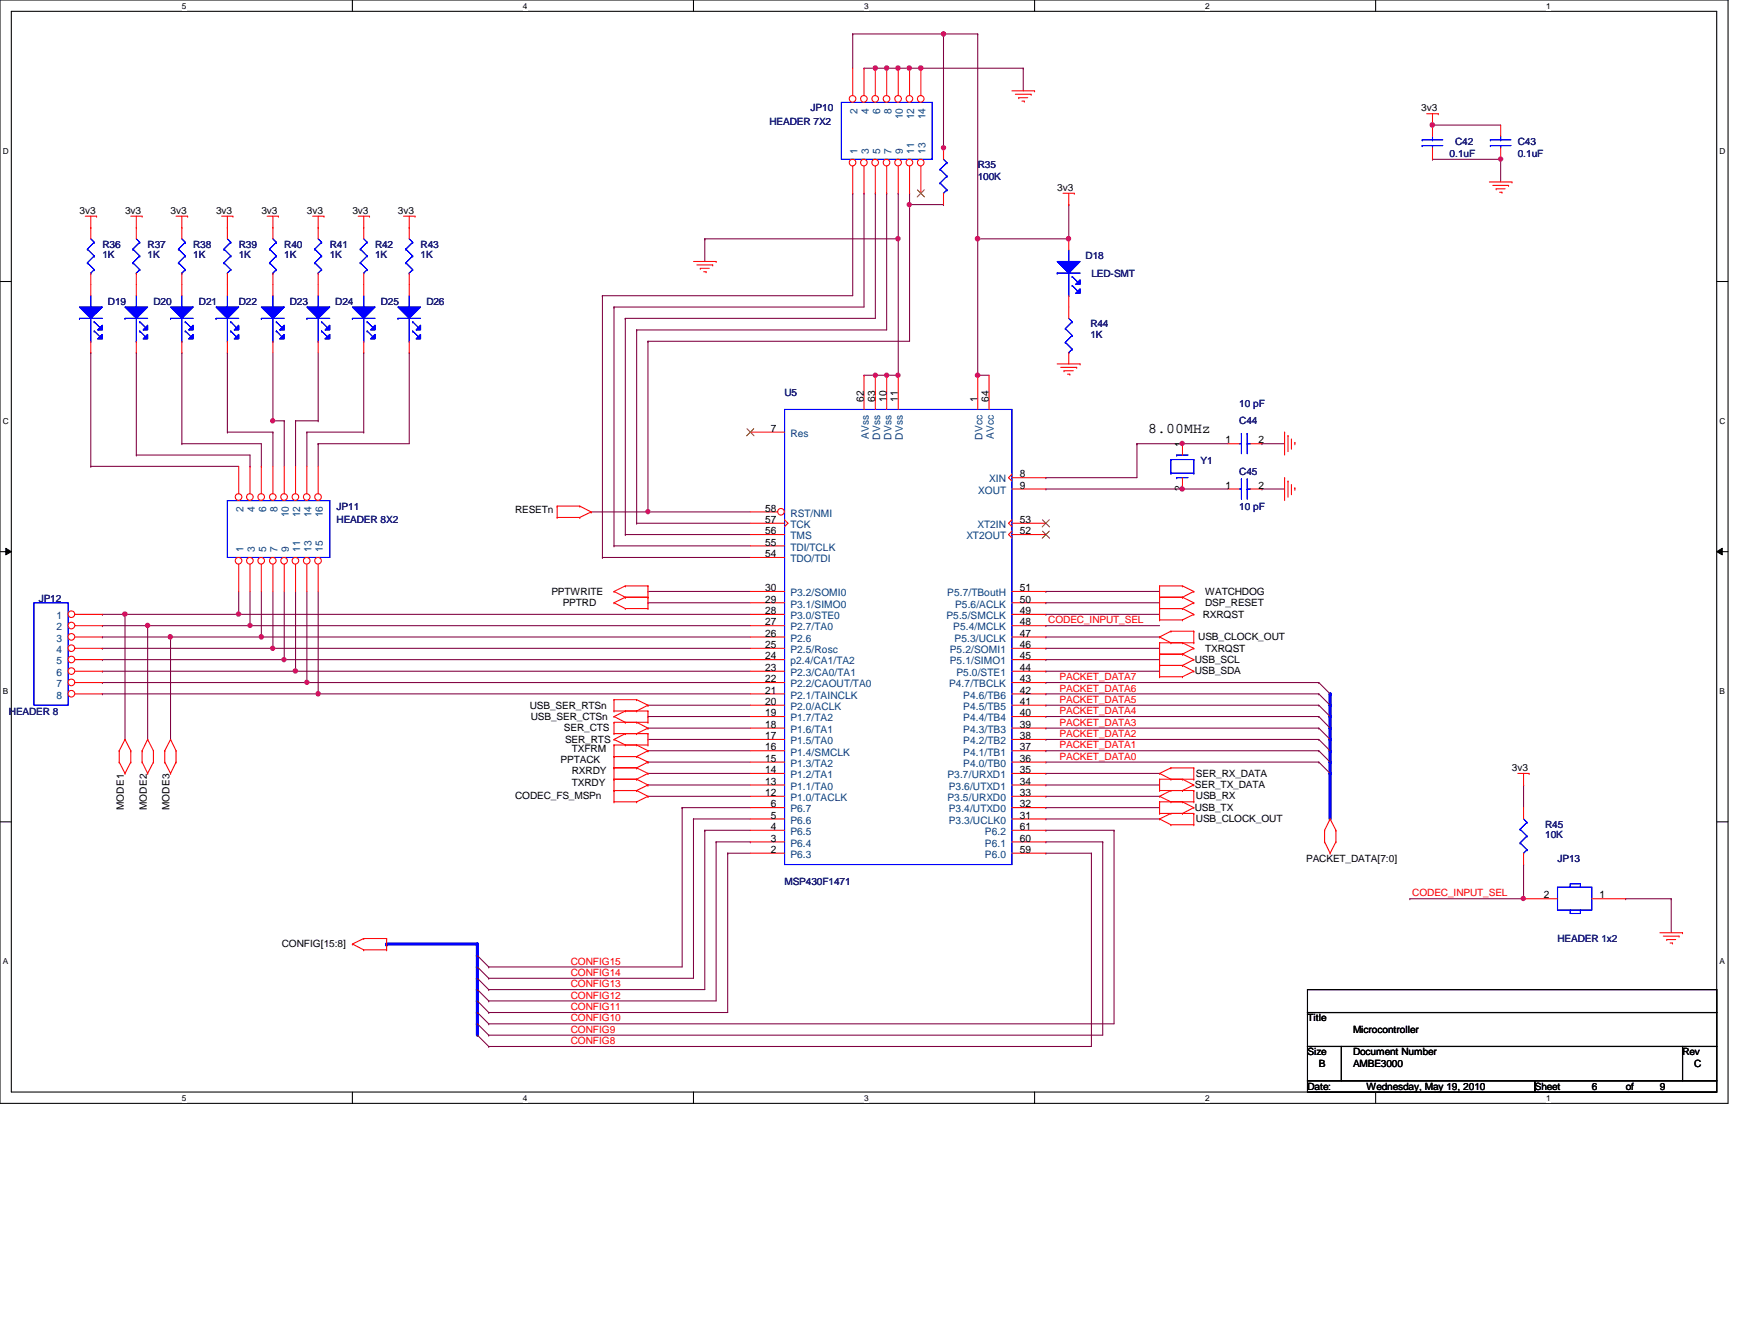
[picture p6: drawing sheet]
<svg xmlns="http://www.w3.org/2000/svg" width="279mm" height="216mm" viewBox="0 0 279 216" stroke-linecap="round" stroke-linejoin="round" font-family="sans-serif">
<defs><g id="words">
<text font-size="2.4" x="184.7" y="69.6">8.00MHz</text>
<g font-size="1.7" fill="#004080">
<text x="137.9" y="18.3" transform="rotate(-90 137.9 18.3)">2</text>
<text x="139.7" y="18.3" transform="rotate(-90 139.7 18.3)">4</text>
<text x="141.6" y="18.3" transform="rotate(-90 141.6 18.3)">6</text>
<text x="143.4" y="18.3" transform="rotate(-90 143.4 18.3)">8</text>
<text x="145.2" y="19.2" transform="rotate(-90 145.2 19.2)">10</text>
<text x="147.1" y="19.2" transform="rotate(-90 147.1 19.2)">12</text>
<text x="148.9" y="19.2" transform="rotate(-90 148.9 19.2)">14</text>
<text x="137.9" y="24.7" transform="rotate(-90 137.9 24.7)">1</text>
<text x="139.7" y="24.7" transform="rotate(-90 139.7 24.7)">3</text>
<text x="141.6" y="24.7" transform="rotate(-90 141.6 24.7)">5</text>
<text x="143.4" y="24.7" transform="rotate(-90 143.4 24.7)">7</text>
<text x="145.2" y="24.7" transform="rotate(-90 145.2 24.7)">9</text>
<text x="147.1" y="24.7" transform="rotate(-90 147.1 24.7)">11</text>
<text x="148.9" y="24.7" transform="rotate(-90 148.9 24.7)">13</text>
<text x="127.1" y="70.2">Res</text>
<text x="139.7" y="70.6" transform="rotate(-90 139.7 70.6)">AVss</text>
<text x="141.6" y="70.7" transform="rotate(-90 141.6 70.7)">DVss</text>
<text x="143.4" y="70.7" transform="rotate(-90 143.4 70.7)">DVss</text>
<text x="145.2" y="70.7" transform="rotate(-90 145.2 70.7)">DVss</text>
<text x="158" y="70.7" transform="rotate(-90 158 70.7)">DVcc</text>
<text x="159.9" y="70.6" transform="rotate(-90 159.9 70.6)">AVcc</text>
<text x="159.1" y="77.6">XIN</text>
<text x="39.2" y="82.3" transform="rotate(-90 39.2 82.3)">2</text>
<text x="41" y="82.3" transform="rotate(-90 41 82.3)">4</text>
<text x="42.8" y="82.3" transform="rotate(-90 42.8 82.3)">6</text>
<text x="44.7" y="82.3" transform="rotate(-90 44.7 82.3)">8</text>
<text x="46.5" y="83.2" transform="rotate(-90 46.5 83.2)">10</text>
<text x="48.3" y="83.2" transform="rotate(-90 48.3 83.2)">12</text>
<text x="50.1" y="83.2" transform="rotate(-90 50.1 83.2)">14</text>
<text x="51.9" y="83.2" transform="rotate(-90 51.9 83.2)">16</text>
<text x="127.1" y="83.1">RST/NMI</text>
<text x="157.4" y="79.4">XOUT</text>
<text x="39.2" y="88.7" transform="rotate(-90 39.2 88.7)">1</text>
<text x="41" y="88.7" transform="rotate(-90 41 88.7)">3</text>
<text x="42.8" y="88.7" transform="rotate(-90 42.8 88.7)">5</text>
<text x="44.7" y="88.7" transform="rotate(-90 44.7 88.7)">7</text>
<text x="46.5" y="88.7" transform="rotate(-90 46.5 88.7)">9</text>
<text x="48.3" y="88.7" transform="rotate(-90 48.3 88.7)">11</text>
<text x="50.1" y="88.7" transform="rotate(-90 50.1 88.7)">13</text>
<text x="51.9" y="88.7" transform="rotate(-90 51.9 88.7)">15</text>
<text x="127.1" y="88.5">TDI/TCLK</text>
<text x="127.1" y="86.7">TMS</text>
<text x="127.1" y="84.9">TCK</text>
<text x="155.4" y="86.7">XT2OUT</text>
<text x="157.2" y="84.9">XT2IN</text>
<text x="127.1" y="90.4">TDO/TDI</text>
<text x="127.1" y="95.8">P3.2/SOMI0</text>
<text x="152.4" y="95.8">P5.7/TBoutH</text>
<text x="9.1" y="99.5">1</text>
<text x="9.1" y="101.3">2</text>
<text x="127.1" y="97.7">P3.1/SIMO0</text>
<text x="127.1" y="101.3">P2.7/TA0</text>
<text x="127.1" y="99.5">P3.0/STE0</text>
<text x="152.2" y="99.5">P5.5/SMCLK</text>
<text x="153.3" y="101.3">P5.4/MCLK</text>
<text x="153.6" y="97.7">P5.6/ACLK</text>
<text x="9.1" y="103.2">3</text>
<text x="9.1" y="105">4</text>
<text x="9.1" y="106.8">5</text>
<text x="127.1" y="105">P2.5/Rosc</text>
<text x="127.1" y="103.2">P2.6</text>
<text x="127.1" y="106.8">p2.4/CA1/TA2</text>
<text x="152.8" y="106.8">P5.1/SIMO1</text>
<text x="152.8" y="105">P5.2/SOMI1</text>
<text x="153.5" y="103.2">P5.3/UCLK</text>
<text x="9.1" y="108.7">6</text>
<text x="9.1" y="110.5">7</text>
<text x="9.1" y="112.3">8</text>
<text x="127.1" y="112.3">P2.1/TAINCLK</text>
<text x="127.1" y="110.5">P2.2/CAOUT/TA0</text>
<text x="127.1" y="108.7">P2.3/CA0/TA1</text>
<text x="152.7" y="110.5">P4.7/TBCLK</text>
<text x="153.8" y="108.7">P5.0/STE1</text>
<text x="154.9" y="112.3">P4.6/TB6</text>
<text x="127.1" y="119.6">P1.5/TA0</text>
<text x="127.1" y="117.8">P1.6/TA1</text>
<text x="127.1" y="116">P1.7/TA2</text>
<text x="127.1" y="114.1">P2.0/ACLK</text>
<text x="154.9" y="119.6">P4.2/TB2</text>
<text x="154.9" y="117.8">P4.3/TB3</text>
<text x="154.9" y="116">P4.4/TB4</text>
<text x="154.9" y="114.1">P4.5/TB5</text>
<text x="127.1" y="125.1">P1.2/TA1</text>
<text x="127.1" y="123.3">P1.3/TA2</text>
<text x="127.1" y="121.5">P1.4/SMCLK</text>
<text x="152.4" y="125.1">P3.7/URXD1</text>
<text x="154.9" y="123.3">P4.0/TB0</text>
<text x="154.9" y="121.5">P4.1/TB1</text>
<text x="127.1" y="127">P1.1/TA0</text>
<text x="127.1" y="128.8">P1.0/TACLK</text>
<text x="127.1" y="130.6">P6.7</text>
<text x="152.4" y="128.8">P3.5/URXD0</text>
<text x="152.6" y="130.6">P3.4/UTXD0</text>
<text x="152.6" y="127">P3.6/UTXD1</text>
<text x="127.1" y="137.9">P6.3</text>
<text x="127.1" y="136.1">P6.4</text>
<text x="127.1" y="134.2">P6.5</text>
<text x="127.1" y="132.4">P6.6</text>
<text x="152.6" y="132.4">P3.3/UCLK0</text>
<text x="158.4" y="137.9">P6.0</text>
<text x="158.4" y="136.1">P6.1</text>
<text x="158.4" y="134.2">P6.2</text>
</g>
<g font-size="1.7">
<text x="138.9" y="64.6" transform="rotate(-90 138.9 64.6)">62</text>
<text x="140.8" y="64.6" transform="rotate(-90 140.8 64.6)">63</text>
<text x="142.6" y="64.6" transform="rotate(-90 142.6 64.6)">10</text>
<text x="144.4" y="64.6" transform="rotate(-90 144.4 64.6)">11</text>
<text x="157.2" y="64.6" transform="rotate(-90 157.2 64.6)">1</text>
<text x="159" y="64.6" transform="rotate(-90 159 64.6)">64</text>
<text x="124" y="69.4">7</text>
<text x="190.2" y="71.9" transform="rotate(-90 190.2 71.9)">1</text>
<text x="197.1" y="71.3">1</text>
<text x="202.4" y="71.3">2</text>
<text x="164" y="76.8">8</text>
<text x="123.1" y="82.3">58</text>
<text x="164" y="78.6">9</text>
<text x="190.2" y="79" transform="rotate(-90 190.2 79)">2</text>
<text x="197.1" y="78.6">1</text>
<text x="202.4" y="78.6">2</text>
<text x="123.1" y="89.6">54</text>
<text x="123.1" y="87.7">55</text>
<text x="123.1" y="85.9">56</text>
<text x="123.1" y="84.1">57</text>
<text x="164" y="85.9">52</text>
<text x="164" y="84.1">53</text>
<text x="123.1" y="95">30</text>
<text x="164" y="95">51</text>
<text x="123.1" y="96.9">29</text>
<text x="123.1" y="100.5">27</text>
<text x="123.1" y="98.7">28</text>
<text x="164" y="100.5">48</text>
<text x="164" y="98.7">49</text>
<text x="164" y="96.9">50</text>
<text x="123.1" y="107.9">23</text>
<text x="123.1" y="104.2">25</text>
<text x="123.1" y="102.4">26</text>
<text x="123.1" y="106">24</text>
<text x="164" y="107.9">44</text>
<text x="164" y="106">45</text>
<text x="164" y="104.2">46</text>
<text x="164" y="102.4">47</text>
<text x="123.1" y="113.3">20</text>
<text x="123.1" y="111.5">21</text>
<text x="123.1" y="109.7">22</text>
<text x="164" y="113.3">41</text>
<text x="164" y="111.5">42</text>
<text x="164" y="109.7">43</text>
<text x="123.1" y="118.8">17</text>
<text x="123.1" y="117">18</text>
<text x="123.1" y="115.1">19</text>
<text x="164" y="118.8">38</text>
<text x="164" y="117">39</text>
<text x="164" y="115.1">40</text>
<text x="123.1" y="124.3">14</text>
<text x="123.1" y="122.5">15</text>
<text x="123.1" y="120.6">16</text>
<text x="164" y="124.3">35</text>
<text x="164" y="122.5">36</text>
<text x="164" y="120.6">37</text>
<text x="123.1" y="126.2">13</text>
<text x="123.1" y="128">12</text>
<text x="124" y="131.6">5</text>
<text x="124" y="129.8">6</text>
<text x="164" y="131.6">31</text>
<text x="164" y="129.8">32</text>
<text x="164" y="128">33</text>
<text x="164" y="126.2">34</text>
<text x="124" y="137.1">2</text>
<text x="124" y="135.3">3</text>
<text x="124" y="133.4">4</text>
<text x="164" y="137.1">59</text>
<text x="164" y="135.3">60</text>
<text x="164" y="133.4">61</text>
<text x="248.3" y="144.4">2</text>
<text x="257.3" y="144.4">1</text>
</g>
<g font-size="1.6" fill="#000080">
<text x="130.4" y="17.9">JP10</text>
<text x="123.8" y="20.1">HEADER 7X2</text>
<text x="234.1" y="23.4">C42</text>
<text x="244.1" y="23.4">C43</text>
<text x="157.3" y="27.1">R35</text>
<text x="157.3" y="28.9">100K</text>
<text x="233.2" y="25.2">0.1uF</text>
<text x="244.1" y="25.2">0.1uF</text>
<text x="16.5" y="39.8">R36</text>
<text x="16.5" y="41.5">1K</text>
<text x="23.7" y="39.8">R37</text>
<text x="23.7" y="41.5">1K</text>
<text x="31.1" y="39.8">R38</text>
<text x="31.1" y="41.5">1K</text>
<text x="38.4" y="39.8">R39</text>
<text x="38.4" y="41.5">1K</text>
<text x="45.7" y="39.8">R40</text>
<text x="45.7" y="41.5">1K</text>
<text x="53" y="39.8">R41</text>
<text x="53" y="41.5">1K</text>
<text x="60.3" y="39.8">R42</text>
<text x="60.3" y="41.5">1K</text>
<text x="67.6" y="39.8">R43</text>
<text x="67.6" y="41.5">1K</text>
<text x="174.6" y="41.7">D18</text>
<text x="175.6" y="44.6">LED-SMT</text>
<text x="17.4" y="49">D19</text>
<text x="24.7" y="49">D20</text>
<text x="32" y="49">D21</text>
<text x="38.4" y="49">D22</text>
<text x="46.6" y="49">D23</text>
<text x="53.9" y="49">D24</text>
<text x="61.3" y="49">D25</text>
<text x="68.6" y="49">D26</text>
<text x="175.4" y="52.6">R44</text>
<text x="175.4" y="54.3">1K</text>
<text x="126.2" y="63.6">U5</text>
<text x="199.3" y="65.4">10 pF</text>
<text x="199.3" y="68.2">C44</text>
<text x="193.1" y="74.6">Y1</text>
<text x="199.3" y="76.4">C45</text>
<text x="54.1" y="81.9">JP11</text>
<text x="199.3" y="81.9">10 pF</text>
<text x="54.1" y="84.1">HEADER 8X2</text>
<text x="6.2" y="96.7">JP12</text>
<text x="1.4" y="115">HEADER 8</text>
<text x="248.5" y="133.1">R45</text>
<text x="248.5" y="134.7">10K</text>
<text x="126.2" y="142.2">MSP430F1471</text>
<text x="250.5" y="138.6">JP13</text>
<text x="250.5" y="151.4">HEADER 1x2</text>
</g>
<g font-size="1.6">
<text x="228.6" y="17.9">3v3</text>
<text x="12.8" y="34.3">3v3</text>
<text x="20.1" y="34.3">3v3</text>
<text x="27.4" y="34.3">3v3</text>
<text x="34.8" y="34.3">3v3</text>
<text x="42" y="34.3">3v3</text>
<text x="49.4" y="34.3">3v3</text>
<text x="56.7" y="34.3">3v3</text>
<text x="64" y="34.3">3v3</text>
<text x="170.1" y="30.7">3v3</text>
<text x="82.8" y="82.5">RESETn</text>
<text x="88.7" y="95.6">PPTWRITE</text>
<text x="193.8" y="95.6">WATCHDOG</text>
<text x="90.5" y="97.5">PPTRD</text>
<text x="193.5" y="99.3">RXRQST</text>
<text x="193.8" y="97.5">DSP_RESET</text>
<text x="192.2" y="106.6">USB_SCL</text>
<text x="192.7" y="102.9">USB_CLOCK_OUT</text>
<text x="193.8" y="104.8">TXRQST</text>
<text x="85.2" y="113.9">USB_SER_RTSn</text>
<text x="192.2" y="108.4">USB_SDA</text>
<text x="85.4" y="115.7">USB_SER_CTSn</text>
<text x="90.7" y="117.6">SER_CTS</text>
<text x="90.9" y="119.4">SER_RTS</text>
<text x="90.2" y="122.7">PPTACK</text>
<text x="92" y="124.5">RXRDY</text>
<text x="92" y="120.9">TXFRM</text>
<text x="192.4" y="124.9">SER_RX_DATA</text>
<text x="243.2" y="124">3v3</text>
<text x="19.9" y="130.2" transform="rotate(-90 19.9 130.2)">MODE1</text>
<text x="23.6" y="130.2" transform="rotate(-90 23.6 130.2)">MODE2</text>
<text x="27.3" y="130.2" transform="rotate(-90 27.3 130.2)">MODE3</text>
<text x="82.8" y="128.5">CODEC_FS_MSPn</text>
<text x="92" y="126.3">TXRDY</text>
<text x="192.2" y="130.3">USB_TX</text>
<text x="192.2" y="126.7">SER_TX_DATA</text>
<text x="192.4" y="128.5">USB_RX</text>
<text x="192.4" y="132.2">USB_CLOCK_OUT</text>
<text x="210.1" y="138.6">PACKET_DATA[7:0]</text>
<text x="45.3" y="152.3">CONFIG[15:8]</text>
<text x="210.3" y="164.2">Title</text>
<text x="217.6" y="166">Microcontroller</text>
<text x="210.3" y="169.7">Size</text>
<text x="212.1" y="171.5">B</text>
<text x="217.6" y="169.7">Document Number</text>
<text x="217.6" y="171.5">AMBE3000</text>
<text x="270.6" y="169.7">Rev</text>
<text x="272.5" y="171.5">C</text>
<text x="210.3" y="175.2">Date:</text>
<text x="219.8" y="175.2">Wednesday, May 19, 2010</text>
<text x="246.9" y="175.2">Sheet</text>
<text x="256" y="175.2">6</text>
<text x="261.5" y="175.2">of</text>
<text x="267" y="175.2">9</text>
</g>
<g font-size="1.6" fill="#f00">
<text x="168.6" y="100.2">CODEC_INPUT_SEL</text>
<text x="170.4" y="113">PACKET_DATA5</text>
<text x="170.4" y="109.3">PACKET_DATA7</text>
<text x="170.4" y="111.2">PACKET_DATA6</text>
<text x="170.4" y="118.5">PACKET_DATA2</text>
<text x="170.4" y="116.7">PACKET_DATA3</text>
<text x="170.4" y="114.8">PACKET_DATA4</text>
<text x="170.4" y="122.1">PACKET_DATA0</text>
<text x="170.4" y="120.3">PACKET_DATA1</text>
<text x="227.2" y="144.1">CODEC_INPUT_SEL</text>
<text x="91.8" y="155.1">CONFIG15</text>
<text x="91.8" y="160.5">CONFIG12</text>
<text x="91.8" y="158.7">CONFIG13</text>
<text x="91.8" y="156.9">CONFIG14</text>
<text x="91.8" y="167.9">CONFIG8</text>
<text x="91.8" y="166">CONFIG9</text>
<text x="91.8" y="164.2">CONFIG10</text>
<text x="91.8" y="162.4">CONFIG11</text>
</g>
<g font-size="1.3">
<text x="29.3" y="1.4">5</text>
<text x="84.1" y="1.4">4</text>
<text x="139" y="1.4">3</text>
<text x="193.8" y="1.4">2</text>
<text x="248.7" y="1.4">1</text>
<text x=".5" y="24.7">D</text>
<text x="276.6" y="24.7">D</text>
<text x=".5" y="68.2">C</text>
<text x="276.6" y="68.2">C</text>
<text x=".5" y="111.6">B</text>
<text x="276.6" y="111.6">B</text>
<text x=".5" y="155">A</text>
<text x="276.6" y="155">A</text>
<text x="29.3" y="177">5</text>
<text x="84.1" y="177">4</text>
<text x="139" y="177">3</text>
<text x="193.8" y="177">2</text>
<text x="248.7" y="177">1</text>
</g>
</g></defs>
<path d="M0 0h278v177.4h-278zM1.8 1.8h274.3v173.8h-274.3z" fill="none" stroke="#000" stroke-width=".17"/>
<g fill="#fff">
<path d="M29.3 .2h.7v1.5h-.7z"/>
<path d="M29.3 175.8h.7v1.4h-.7z"/>
</g>
<path d="M56.7 0v1.8M56.7 175.6v1.8" fill="none" stroke="#000" stroke-width=".17"/>
<g fill="#fff">
<path d="M84.1 .2h.7v1.5h-.7z"/>
<path d="M84.1 175.8h.7v1.4h-.7z"/>
</g>
<path d="M111.5 0v1.8M111.5 175.6v1.8" fill="none" stroke="#000" stroke-width=".17"/>
<g fill="#fff">
<path d="M139 .2h.7v1.5h-.7z"/>
<path d="M139 175.8h.7v1.4h-.7z"/>
</g>
<path d="M166.4 0v1.8M166.4 175.6v1.8" fill="none" stroke="#000" stroke-width=".17"/>
<g fill="#fff">
<path d="M193.8 .2h.8v1.5h-.8z"/>
<path d="M193.8 175.8h.8v1.4h-.8z"/>
</g>
<path d="M221.3 0v1.8M221.3 175.6v1.8" fill="none" stroke="#000" stroke-width=".17"/>
<g fill="#fff">
<path d="M248.7 .2h.7v1.5h-.7z"/>
<path d="M248.7 175.8h.7v1.4h-.7z"/>
<path d="M.5 23.5h.9v1.5h-.9z"/>
<path d="M276.6 23.5h.9v1.5h-.9z"/>
<path d="M.5 67h.9v1.5h-.9z"/>
<path d="M276.6 67h.9v1.5h-.9z"/>
</g>
<path d="M0 45.3h1.8M276.1 45.3h1.9" fill="none" stroke="#000" stroke-width=".17"/>
<g fill="#fff">
<path d="M.5 110.4h.8v1.5h-.8z"/>
<path d="M276.6 110.4h.9v1.5h-.9z"/>
</g>
<path d="M0 88.7h1.8M276.1 88.7h1.9" fill="none" stroke="#000" stroke-width=".17"/>
<path d="M.9 88.1l.9 .6-.9 .5zM276.1 88.7l.9-.6v1.1z" fill="#000"/>
<path d="M.9 88.1l.9 .6-.9 .5zM276.1 88.7l.9-.6v1.1z" fill="none" stroke="#000" stroke-width=".16"/>
<g fill="#fff">
<path d="M.5 153.8h.8v1.5h-.8z"/>
<path d="M276.6 153.8h.9v1.5h-.9z"/>
</g>
<path d="M0 132.1h1.8M276.1 132.1h1.9" fill="none" stroke="#000" stroke-width=".17"/>
<path d="M139 11h.1M139 11h3.6M140.8 11h.1" fill="none" stroke="#800040" stroke-width=".17"/>
<circle cx="140.8" cy="10.9" r=".35" fill="#f0f"/>
<circle cx="140.8" cy="10.9" r=".35" fill="none" stroke="#f0f" stroke-width=".17"/>
<path d="M144.5 11h.1M144.5 11h1.8" fill="none" stroke="#800040" stroke-width=".17"/>
<circle cx="144.4" cy="10.9" r=".35" fill="#f0f"/>
<circle cx="144.4" cy="10.9" r=".35" fill="none" stroke="#f0f" stroke-width=".17"/>
<path d="M142.6 11h.1M142.6 11h1.9" fill="none" stroke="#800040" stroke-width=".17"/>
<circle cx="142.6" cy="10.9" r=".35" fill="#f0f"/>
<circle cx="142.6" cy="10.9" r=".35" fill="none" stroke="#f0f" stroke-width=".17"/>
<path d="M148.1 11h.1M148.1 11h16.5" fill="none" stroke="#800040" stroke-width=".17"/>
<circle cx="148.1" cy="10.9" r=".37" fill="#f0f"/>
<circle cx="148.1" cy="10.9" r=".37" fill="none" stroke="#f0f" stroke-width=".17"/>
<path d="M164.6 11h.1M164.6 11v3.6M144.5 38.4h.1M144.5 38.4v21.9" fill="none" stroke="#800040" stroke-width=".17"/>
<circle cx="144.4" cy="60.3" r=".34" fill="#f0f"/>
<circle cx="144.4" cy="60.3" r=".34" fill="none" stroke="#f0f" stroke-width=".17"/>
<path d="M113.4 38.4h.1M113.4 38.4v3.6M113.4 38.4h31.1" fill="none" stroke="#800040" stroke-width=".17"/>
<circle cx="144.4" cy="38.4" r=".35" fill="#f0f"/>
<circle cx="144.4" cy="38.4" r=".35" fill="none" stroke="#f0f" stroke-width=".17"/>
<path d="M144.5 31.1h.1M144.5 31.1v7.3M102.4 53h.1M102.4 53v31.1M190.2 78.6h.1M190.2 78.6h7.3M102.4 84.1h.1M102.4 84.1h18.3" fill="none" stroke="#800040" stroke-width=".17"/>
<circle cx="190.2" cy="78.6" r=".34" fill="#f0f"/>
<circle cx="190.2" cy="78.6" r=".34" fill="none" stroke="#f0f" stroke-width=".17"/>
<path d="M168.2 76.8h.1M168.2 78.6h.1M168.2 76.8h14.7M168.2 78.6h22M182.9 71.3h.1M182.9 71.3h14.6M190.2 71.3h.1" fill="none" stroke="#800040" stroke-width=".17"/>
<circle cx="190.2" cy="71.3" r=".34" fill="#f0f"/>
<circle cx="190.2" cy="71.3" r=".34" fill="none" stroke="#f0f" stroke-width=".17"/>
<g fill="none" stroke="#800040" stroke-width=".17">
<path d="M137.2 31.1h.1M137.2 31.1v16.4h-40.3M139 31.1h.1M139 31.1v18.3h-40.2M140.8 31.1h.1M140.8 31.1v20.1h-40.2M142.6 31.1h.1M142.6 31.1v21.9h-40.2M96.9 47.5h.1M96.9 47.5v42.1M98.8 49.4h.1M98.8 49.4v38.4"/>
<path d="M100.6 51.2h.1M100.6 51.2v34.7M102.4 53h.1M104.2 54.9h.1M104.2 54.9h42.1M104.2 54.9v27.4M182.9 71.3h.1M182.9 71.3v5.5M203 78.6h.1M203 71.3h.1M203 78.6h3.6M203 71.3h3.6"/>
<path d="M96.9 89.6h.1M96.9 89.6h23.8M98.8 87.8h.1M98.8 87.8h21.9M100.6 85.9h.1M100.6 85.9h20.1M104.2 82.3h.1M104.2 82.3h16.5"/>
</g>
<circle cx="104.2" cy="82.2" r=".34" fill="#f0f"/>
<circle cx="104.2" cy="82.2" r=".34" fill="none" stroke="#f0f" stroke-width=".17"/>
<path d="M146.3 32.9h.1M146.3 32.9v22" fill="none" stroke="#800040" stroke-width=".17"/>
<circle cx="146.3" cy="32.9" r=".34" fill="#f0f"/>
<circle cx="146.3" cy="32.9" r=".34" fill="none" stroke="#f0f" stroke-width=".17"/>
<path d="M151.8 5.5h.1M151.8 5.5h5.5M157.3 5.5h.1M157.3 5.5v32.9M95.1 82.3h.1M95.1 82.3h9.1" fill="none" stroke="#800040" stroke-width=".17"/>
<circle cx="151.8" cy="5.5" r=".34" fill="#f0f"/>
<circle cx="151.8" cy="5.5" r=".34" fill="none" stroke="#f0f" stroke-width=".17"/>
<path d="M137.2 5.5h.1M137.2 5.5v5.5M151.8 23.7h.1M151.8 23.7v1.9M171.9 32.9h.1M171.9 32.9v5.5" fill="none" stroke="#800040" stroke-width=".17"/>
<circle cx="151.8" cy="23.7" r=".34" fill="#f0f"/>
<circle cx="151.8" cy="23.7" r=".34" fill="none" stroke="#f0f" stroke-width=".17"/>
<path d="M137.2 5.5h.1M137.2 5.5h14.6M157.3 38.4h.1M157.3 38.4h14.6" fill="none" stroke="#800040" stroke-width=".17"/>
<circle cx="171.9" cy="38.4" r=".35" fill="#f0f"/>
<circle cx="171.9" cy="38.4" r=".35" fill="none" stroke="#f0f" stroke-width=".17"/>
<path d="M146.3 31.1h.1M146.3 31.1v1.8h5.5M151.8 32.9h.1M157.3 38.4h.1M157.3 38.4v21.9M157.3 60.3h.1M157.3 60.3h1.8" fill="none" stroke="#800040" stroke-width=".17"/>
<circle cx="157.2" cy="60.3" r=".36" fill="#f0f"/>
<circle cx="157.2" cy="60.3" r=".36" fill="none" stroke="#f0f" stroke-width=".17"/>
<circle cx="157.2" cy="38.4" r=".37" fill="#f0f"/>
<circle cx="157.2" cy="38.4" r=".37" fill="none" stroke="#f0f" stroke-width=".17"/>
<path d="M139 60.3h.1M139 60.3h1.8M142.6 60.3h.1M142.6 60.3h1.9" fill="none" stroke="#800040" stroke-width=".17"/>
<circle cx="142.6" cy="60.3" r=".34" fill="#f0f"/>
<circle cx="142.6" cy="60.3" r=".34" fill="none" stroke="#f0f" stroke-width=".17"/>
<path d="M230.4 20.1h.1M230.4 20.1h11" fill="none" stroke="#800040" stroke-width=".17"/>
<circle cx="230.4" cy="20.1" r=".37" fill="#f0f"/>
<circle cx="230.4" cy="20.1" r=".37" fill="none" stroke="#f0f" stroke-width=".17"/>
<path d="M230.4 25.6h.1M230.4 25.6h11" fill="none" stroke="#800040" stroke-width=".17"/>
<circle cx="241.4" cy="25.6" r=".34" fill="#f0f"/>
<circle cx="241.4" cy="25.6" r=".34" fill="none" stroke="#f0f" stroke-width=".17"/>
<g fill="none" stroke="#800040" stroke-width=".17">
<path d="M241.4 25.6h.1M241.4 25.6v3.7M168.2 118.9h.1M168.2 117.1h.1M168.2 115.2h.1M168.2 113.4h.1M168.2 109.7h.1M168.2 111.5h.1M168.2 118.9h43.9M168.2 117.1h43.9M168.2 115.2h43.9M168.2 113.4h43.9"/>
<path d="M168.2 109.7h43.9M168.2 111.5h43.9M168.2 129.8h.1M168.2 128h.1M168.2 122.5h.1M168.2 120.7h.1M168.2 129.8h18.3M168.2 128h18.3M168.2 122.5h43.9M168.2 120.7h43.9"/>
</g>
<path d="M214 111.5v1.9" fill="none" stroke="#00f" stroke-width=".51"/>
<circle cx="214" cy="111.5" r=".25" fill="#00f"/>
<path d="M214 113.4v1.8" fill="none" stroke="#00f" stroke-width=".51"/>
<circle cx="214" cy="113.4" r=".25" fill="#00f"/>
<path d="M214 115.2v1.9" fill="none" stroke="#00f" stroke-width=".51"/>
<circle cx="214" cy="115.2" r=".25" fill="#00f"/>
<path d="M214 117.1v1.8" fill="none" stroke="#00f" stroke-width=".51"/>
<circle cx="214" cy="117.1" r=".25" fill="#00f"/>
<path d="M214 118.9v1.8" fill="none" stroke="#00f" stroke-width=".51"/>
<circle cx="214" cy="118.9" r=".25" fill="#00f"/>
<path d="M214 120.7v1.8" fill="none" stroke="#00f" stroke-width=".51"/>
<circle cx="214" cy="120.7" r=".25" fill="#00f"/>
<path d="M214 122.5v1.8" fill="none" stroke="#00f" stroke-width=".51"/>
<circle cx="214" cy="122.5" r=".25" fill="#00f"/>
<path d="M214 124.3v7.4" fill="none" stroke="#00f" stroke-width=".51"/>
<circle cx="214" cy="124.3" r=".25" fill="#00f"/>
<g fill="none" stroke="#800040" stroke-width=".17">
<path d="M104.2 96.9h.1M104.2 95.1h.1M104.2 96.9h16.5M104.2 95.1h16.5M168.2 96.9h.1M168.2 96.9h18.3M168.2 107.9h.1M168.2 106h.1M168.2 102.4h.1M168.2 100.6h.1M168.2 107.9h18.3M168.2 106h18.3"/>
<path d="M168.2 102.4h18.3M168.2 100.6h18.3M104.2 128h.1M104.2 126.2h.1M104.2 124.3h.1M104.2 122.5h.1M104.2 124.3h16.5M104.2 126.2h16.5M104.2 128h16.5M104.2 122.5h16.5M168.2 124.3h.1M168.2 126.2h.1"/>
<path d="M168.2 124.3h18.3M168.2 126.2h18.3M245.1 139h.1M245.1 139v5.5M261.5 144.5h.1M261.5 144.5h7.3M268.8 144.5h.1M268.8 144.5v5.4"/>
</g>
<circle cx="245" cy="144.4" r=".34" fill="#f0f"/>
<circle cx="245" cy="144.4" r=".34" fill="none" stroke="#f0f" stroke-width=".17"/>
<path d="M168.2 131.7h.1M168.2 131.7h18.3M245.1 126.2h.1M245.1 126.2v3.6M226.8 144.5h.1M226.8 144.5h18.3" fill="none" stroke="#800040" stroke-width=".17"/>
<path d="M76.8 153.6v1.8" fill="none" stroke="#00f" stroke-width=".51"/>
<circle cx="76.8" cy="153.6" r=".25" fill="#00f"/>
<path d="M76.8 155.4v1.9" fill="none" stroke="#00f" stroke-width=".51"/>
<circle cx="76.8" cy="155.4" r=".25" fill="#00f"/>
<path d="M76.8 157.3v1.8" fill="none" stroke="#00f" stroke-width=".51"/>
<circle cx="76.8" cy="157.3" r=".25" fill="#00f"/>
<path d="M76.8 159.1v1.8" fill="none" stroke="#00f" stroke-width=".51"/>
<circle cx="76.8" cy="159.1" r=".25" fill="#00f"/>
<path d="M76.8 160.9v1.9" fill="none" stroke="#00f" stroke-width=".51"/>
<circle cx="76.8" cy="160.9" r=".25" fill="#00f"/>
<path d="M76.8 164.6v1.8" fill="none" stroke="#00f" stroke-width=".51"/>
<circle cx="76.8" cy="164.6" r=".25" fill="#00f"/>
<path d="M78.6 168.2h.1M78.6 160.9h.1M78.6 168.2h97M78.6 160.9h36.6" fill="none" stroke="#800040" stroke-width=".17"/>
<path d="M76.8 151.8v1.8" fill="none" stroke="#00f" stroke-width=".51"/>
<circle cx="76.8" cy="151.8" r=".25" fill="#00f"/>
<path d="M62.2 151.8h14.6" fill="none" stroke="#00f" stroke-width=".51"/>
<circle cx="62.2" cy="151.8" r=".25" fill="#00f"/>
<path d="M78.6 166.4h.1M78.6 164.6h.1M78.6 162.8h.1M78.6 166.4h98.8M78.6 164.6h100.6M78.6 162.8h38.5" fill="none" stroke="#800040" stroke-width=".17"/>
<path d="M76.8 162.8v1.8" fill="none" stroke="#00f" stroke-width=".51"/>
<circle cx="76.8" cy="162.8" r=".25" fill="#00f"/>
<g fill="none" stroke="#800040" stroke-width=".17">
<path d="M140.8 60.3h.1M140.8 60.3h1.8M168.2 95.1h.1M168.2 98.8h.1M168.2 95.1h18.3M168.2 98.8h18.3M104.2 118.9h.1M104.2 117.1h.1M104.2 115.2h.1M104.2 113.4h.1M104.2 118.9h16.5M104.2 117.1h16.5"/>
<path d="M104.2 115.2h16.5M104.2 113.4h16.5M168.2 104.2h.1M168.2 104.2h18.3M104.2 120.7h.1M104.2 120.7h16.5M109.7 129.8h.1M109.7 129.8v25.6h-31.1M109.7 129.8h11M111.5 131.7h.1M111.5 131.7v25.6h-32.9M111.5 131.7h9.2"/>
<path d="M113.4 133.5h.1M113.4 133.5v25.6h-34.8M113.4 133.5h7.3M115.2 135.3h.1M115.2 135.3v25.6M115.2 135.3h5.5M117.1 137.2h.1M117.1 137.2v25.6M117.1 137.2h3.6M120.7 135.3h.1M168.2 133.5h.1M168.2 135.3h.1"/>
<path d="M168.2 137.2h.1M168.2 133.5h11M168.2 135.3h9.2M168.2 137.2h7.4M175.6 137.2h.1M175.6 137.2v31M177.4 135.3h.1M177.4 135.3v31.1M179.2 133.5h.1M179.2 133.5v31.1M78.6 159.1h.1M78.6 157.3h.1"/>
<path d="M78.6 155.4h.1"/>
</g>
<circle cx="140.8" cy="60.3" r=".34" fill="#f0f"/>
<circle cx="140.8" cy="60.3" r=".34" fill="none" stroke="#f0f" stroke-width=".17"/>
<path d="M151.8 5.5h.1M151.8 5.5v18.2" fill="none" stroke="#800040" stroke-width=".17"/>
<circle cx="151.8" cy="5.5" r=".34" fill="#f0f"/>
<circle cx="151.8" cy="5.5" r=".34" fill="none" stroke="#f0f" stroke-width=".17"/>
<path d="M146.3 11h.1M146.3 11h1.8" fill="none" stroke="#800040" stroke-width=".17"/>
<circle cx="146.2" cy="10.9" r=".35" fill="#f0f"/>
<circle cx="146.2" cy="10.9" r=".35" fill="none" stroke="#f0f" stroke-width=".17"/>
<path d="M51.2 111.5h.1M51.2 111.5h69.5" fill="none" stroke="#800040" stroke-width=".17"/>
<circle cx="51.2" cy="111.5" r=".35" fill="#f0f"/>
<circle cx="51.2" cy="111.5" r=".35" fill="none" stroke="#f0f" stroke-width=".17"/>
<path d="M49.4 109.7h.1M49.4 109.7h71.3" fill="none" stroke="#800040" stroke-width=".17"/>
<circle cx="49.4" cy="109.7" r=".34" fill="#f0f"/>
<circle cx="49.4" cy="109.7" r=".34" fill="none" stroke="#f0f" stroke-width=".17"/>
<path d="M47.5 107.9h.1M47.5 107.9h73.2" fill="none" stroke="#800040" stroke-width=".17"/>
<circle cx="47.5" cy="107.9" r=".36" fill="#f0f"/>
<circle cx="47.5" cy="107.9" r=".36" fill="none" stroke="#f0f" stroke-width=".17"/>
<path d="M45.7 106h.1M45.7 106h75" fill="none" stroke="#800040" stroke-width=".17"/>
<circle cx="45.7" cy="106" r=".34" fill="#f0f"/>
<circle cx="45.7" cy="106" r=".34" fill="none" stroke="#f0f" stroke-width=".17"/>
<path d="M43.9 104.2h.1M43.9 104.2h76.8" fill="none" stroke="#800040" stroke-width=".17"/>
<circle cx="43.9" cy="104.2" r=".34" fill="#f0f"/>
<circle cx="43.9" cy="104.2" r=".34" fill="none" stroke="#f0f" stroke-width=".17"/>
<path d="M42 102.4h.1M42 102.4h78.7" fill="none" stroke="#800040" stroke-width=".17"/>
<circle cx="42" cy="102.4" r=".35" fill="#f0f"/>
<circle cx="42" cy="102.4" r=".35" fill="none" stroke="#f0f" stroke-width=".17"/>
<path d="M40.2 100.6h.1M40.2 100.6h80.5" fill="none" stroke="#800040" stroke-width=".17"/>
<circle cx="40.2" cy="100.5" r=".34" fill="#f0f"/>
<circle cx="40.2" cy="100.5" r=".34" fill="none" stroke="#f0f" stroke-width=".17"/>
<g fill="none" stroke="#800040" stroke-width=".17">
<path d="M14.6 56.7h.1M14.6 56.7v18.3M21.9 56.7h.1M21.9 56.7v16.5M29.3 56.7h.1M29.3 56.7v14.6M36.6 56.7h.1M36.6 56.7v12.8M43.9 56.7v10.9M14.6 75h.1M14.6 75h23.8M21.9 73.2h.1"/>
<path d="M21.9 73.2h18.3v1.8M29.3 71.3h.1M29.3 71.3h12.7v3.7M36.6 69.5h.1M36.6 69.5h7.3M40.2 75h.1M42 75h.1M43.9 69.5h.1M43.9 67.6h.1M43.9 69.5v5.5"/>
</g>
<circle cx="43.9" cy="67.6" r=".34" fill="#f0f"/>
<circle cx="43.9" cy="67.6" r=".34" fill="none" stroke="#f0f" stroke-width=".17"/>
<g fill="none" stroke="#800040" stroke-width=".17">
<path d="M51.2 56.7v10.9M58.5 56.7h.1M58.5 56.7v12.8M65.8 56.7h.1M65.8 56.7v14.6h-14.6M43.9 67.6h.1M43.9 67.6h1.8M45.7 67.6h.1M45.7 67.6v7.4M47.5 67.6h.1M47.5 67.6h3.7M47.5 67.6v7.4"/>
<path d="M49.4 69.5h.1M49.4 69.5v5.5M49.4 69.5h9.1M51.2 67.6h.1M51.2 71.3h.1M51.2 71.3v3.7M58.5 69.5h.1M20.1 98.8h.1M20.1 98.8h18.3M38.4 98.8h.1M38.4 95.1v3.7M40.2 95.1v5.5"/>
<path d="M23.7 100.6h.1M23.7 100.6h16.5M40.2 100.6h.1"/>
</g>
<circle cx="23.7" cy="100.5" r=".34" fill="#f0f"/>
<circle cx="23.7" cy="100.5" r=".34" fill="none" stroke="#f0f" stroke-width=".17"/>
<path d="M42 95.1v7.3M27.4 102.4h.1M27.4 102.4h14.6M42 102.4h.1" fill="none" stroke="#800040" stroke-width=".17"/>
<circle cx="27.4" cy="102.4" r=".35" fill="#f0f"/>
<circle cx="27.4" cy="102.4" r=".35" fill="none" stroke="#f0f" stroke-width=".17"/>
<g fill="none" stroke="#800040" stroke-width=".17">
<path d="M38.4 98.8h.1M38.4 98.8h82.3M43.9 95.1v9.1M45.7 95.1v10.9M47.5 95.1v12.8M49.4 95.1v14.6M51.2 95.1v16.4M16.5 104.2h.1M16.5 106h.1M16.5 107.9h.1M16.5 109.7h.1M16.5 111.5h.1"/>
<path d="M16.5 104.2h27.4M16.5 106h29.2M16.5 107.9h31M16.5 109.7h32.9M16.5 111.5h34.7M43.9 104.2h.1M45.7 106h.1M47.5 107.9h.1M49.4 109.7h.1M51.2 111.5h.1"/>
</g>
<circle cx="38.4" cy="98.7" r=".36" fill="#f0f"/>
<circle cx="38.4" cy="98.7" r=".36" fill="none" stroke="#f0f" stroke-width=".17"/>
<path d="M20.1 98.8v20.1M20.1 118.9h.1" fill="none" stroke="#800040" stroke-width=".17"/>
<circle cx="20.1" cy="98.7" r=".36" fill="#f0f"/>
<circle cx="20.1" cy="98.7" r=".36" fill="none" stroke="#f0f" stroke-width=".17"/>
<g fill="none" stroke="#800040" stroke-width=".17">
<path d="M16.5 98.8h.1M16.5 98.8h3.6M16.5 100.6h.1M16.5 102.4h.1M16.5 100.6h7.2v18.3M16.5 102.4h10.9v16.5M23.7 118.9h.1M27.4 118.9h.1M212.1 109.7h.1M212.1 111.5h.1M212.1 113.4h.1M212.1 115.2h.1"/>
<path d="M212.1 117.1h.1M212.1 118.9h.1M212.1 109.7l1.9 1.8M212.1 111.5l1.9 1.9M212.1 113.4l1.9 1.8M212.1 115.2l1.9 1.9M212.1 117.1l1.9 1.8M212.1 118.9l1.9 1.8M212.1 120.7h.1M212.1 122.5h.1M212.1 120.7l1.9 1.8M212.1 122.5l1.9 1.8"/>
<path d="M76.8 153.6h.1M76.8 155.4h.1M76.8 157.3h.1M76.8 159.1h.1M76.8 153.6l1.8 1.8M76.8 155.4l1.8 1.9M76.8 157.3l1.8 1.8M76.8 159.1l1.8 1.8M76.8 160.9h.1M76.8 162.8h.1M76.8 164.6h.1M76.8 166.4h.1"/>
<path d="M76.8 160.9l1.8 1.9M76.8 162.8l1.8 1.8M76.8 164.6l1.8 1.8M76.8 166.4l1.8 1.8"/>
</g>
<g fill="none" stroke="#f00" stroke-width=".17">
<path d="M162.8 14.6h3.6M163.3 15.2h2.6M163.9 15.7h.1M163.9 15.7h1.4M164.4 16.3h.4M164.8 16.3h.1M165.9 15.2h.1M166.4 14.6h.1M229.5 18.3h1.9M230.4 18.3v3.6M231.4 18.3h.1M13.7 34.8h1.8"/>
<path d="M14.6 36.6h.1M14.6 34.8v1.8M15.5 34.8h.1M21 34.8h1.9M21.9 36.6h.1M21.9 34.8v1.8M22.9 34.8h.1M28.3 34.8h1.9M29.3 36.6h.1M29.3 34.8v1.8M30.2 34.8h.1M35.6 34.8h1.9"/>
<path d="M36.6 36.6h.1M36.6 34.8v1.8M37.5 34.8h.1M43 34.8h1.8M43.9 36.6h.1M43.9 34.8v1.8M44.8 34.8h.1M50.3 34.8h1.8M51.2 36.6h.1M51.2 34.8v1.8M52.1 34.8h.1M57.6 34.8h1.8"/>
<path d="M58.5 36.6h.1M58.5 34.8v3.6M59.4 34.8h.1M64.9 34.8h1.9M65.8 36.6h.1M65.8 34.8v1.8M66.8 34.8h.1M171 31.1h1.8M171.9 32.9h.1M171.9 31.1v1.8M172.8 31.1h.1M230.4 20.1h.1"/>
<path d="M230.4 23.7v1.9M239.6 29.3h3.6M240.1 29.8h2.6M240.7 30.4h.1M240.7 30.4h1.4M241.2 30.9h.4M241.6 30.9h.1M242.7 29.8h.1M243.2 29.3h.1M58.5 43.9v1.8M111.5 42h3.7M112.1 42.6h2.5"/>
<path d="M112.6 43.1h.1M112.6 43.1h1.5M113.2 43.7h.4M113.6 43.7h.1M114.6 42.6h.1M115.2 42h.1M170.1 58.5h3.6M170.6 59.1h2.6M171.2 59.6h.1M171.2 59.6h1.4M173.2 59.1h.1M173.7 58.5h.1"/>
<path d="M171.7 60.2h.4M172.1 60.2h.1M206.6 69.5h.1M206.6 76.8h.1M206.6 69.5v3.7M206.6 76.8v3.7M207.2 70h.1M207.2 77.3h.1M207.2 70v2.6M207.2 77.3v2.6M207.7 72.1h.1M207.7 79.4h.1"/>
<path d="M207.7 70.6v1.5M207.7 77.9v1.5M208.3 71.1h.1M208.3 78.4h.1M208.3 71.1v.4M208.3 78.4v.4M89.6 83.2h.1M89.6 81.4h.1M89.6 83.2h3.7M89.6 81.4v1.8M89.6 81.4h3.7M93.3 83.2h.1"/>
<path d="M93.3 81.4h.1M93.3 81.4l1.8 .9M95.1 82.3h.1M95.1 82.3l-1.8 .9M98.8 95.1h.1M98.8 96.9h.1M98.8 95.1l1.8 .9M98.8 96.9l1.8 .9M100.6 94.2h.1M100.6 96h.1M100.6 97.8h.1M100.6 94.2l-1.8 .9"/>
<path d="M100.6 94.2h3.6M100.6 96h3.6M100.6 96l-1.8 .9M100.6 97.8h3.6M104.2 94.2h.1M104.2 96h.1M104.2 97.8h.1M104.2 94.2v3.6M186.5 94.2h.1M186.5 96h.1M186.5 97.8h.1M186.5 99.7h.1"/>
<path d="M186.5 94.2v5.5M186.5 94.2h3.7M186.5 96h3.7M186.5 97.8h3.7M186.5 99.7h3.7M190.2 94.2h.1M190.2 96h.1M190.2 97.8h.1M190.2 99.7h.1M190.2 94.2l1.8 .9M190.2 97.8l1.8 1M190.2 96l1.8 .9"/>
<path d="M192 95.1h.1M192 98.8h.1M192 96.9h.1M192 95.1l-1.8 .9M192 98.8l-1.8 .9M192 96.9l-1.8 .9M20.1 118.9h.1M20.1 118.9l-.9 1.8M20.1 118.9l.9 1.8M23.7 118.9h.1M23.7 118.9l-.8 1.8M23.7 118.9l1 1.8"/>
<path d="M27.4 118.9h.1M27.4 118.9l-.9 1.8M27.4 118.9l.9 1.8M98.8 119.8h.1M98.8 118.9h.1M98.8 116.1h.1M98.8 117.9h.1M98.8 115.2h.1M98.8 112.5h.1M98.8 114.3h.1M98.8 112.5v1.8M98.8 116.1v1.8"/>
<path d="M98.8 119.8v9.1M98.8 119.8h5.4M98.8 117.9h5.4M98.8 118.9l1.8 .9M98.8 116.1h5.4M98.8 114.3h5.4M98.8 115.2l1.8 .9M98.8 112.5h3.6M100.6 117.9h.1M100.6 119.8h.1M100.6 114.3h.1M100.6 116.1h.1"/>
<path d="M100.6 117.9l-1.8 1M100.6 114.3l-1.8 .9M102.4 119.8h.1M102.4 116.1h.1M102.4 117.9h.1M102.4 112.5h.1M102.4 114.3h.1M102.4 119.8l1.8 .9M102.4 116.1l1.8 1M102.4 112.5l1.8 .9M104.2 117.9h.1M104.2 119.8h.1"/>
<path d="M104.2 117.1h.1M104.2 114.3h.1M104.2 116.1h.1M104.2 113.4h.1M104.2 114.3v1.8M104.2 117.9v1.9M104.2 117.1l-1.8 .8M104.2 113.4l-1.8 .9M186.5 107h.1M186.5 108.8h.1M186.5 105.2h.1M186.5 102.4h.1"/>
<path d="M186.5 103.3h.1M186.5 103.3v5.5M186.5 107h3.7M186.5 108.8h3.7M186.5 105.2h3.7M186.5 103.3h5.5M186.5 102.4l1.8 .9M188.3 101.5h.1M188.3 103.3h.1M188.3 101.5l-1.8 .9M188.3 101.5h3.7M190.2 107h.1"/>
<path d="M190.2 108.8h.1M190.2 105.2h.1M190.2 103.3h.1M190.2 107l1.8 .9M190.2 105.2l1.8 .8M190.2 103.3l1.8 .9M192 107.9h.1M192 106h.1M192 101.5h.1M192 103.3h.1M192 104.2h.1M192 101.5v1.8"/>
<path d="M192 107.9l-1.8 .9M192 106l-1.8 1M192 104.2l-1.8 1M19.2 120.7h.1M19.2 122.5h.1M19.2 120.7v1.8M19.2 122.5l.9 1.8M20.1 124.3h.1M21 122.5h.1M21 120.7h.1M21 122.5l-.9 1.8M21 120.7v1.8"/>
<path d="M22.9 120.7h.1M22.9 122.5h.1M22.9 120.7v1.8M22.9 122.5l.8 1.8M23.7 124.3h.1M24.7 122.5h.1M24.7 120.7h.1M24.7 122.5l-1 1.8M24.7 120.7v1.8M26.5 120.7h.1M26.5 122.5h.1M26.5 120.7v1.8"/>
<path d="M26.5 122.5l.9 1.8M27.4 124.3h.1M28.3 122.5h.1M28.3 120.7h.1M28.3 122.5l-.9 1.8M28.3 120.7v1.8M98.8 127.1h.1M98.8 125.3h.1M98.8 123.4h.1M98.8 121.6h.1M98.8 128.9h.1M98.8 127.1h3.6"/>
<path d="M98.8 128.9h3.6M98.8 125.3h3.6M98.8 123.4h3.6M98.8 121.6h3.6M102.4 127.1h.1M102.4 125.3h.1M102.4 123.4h.1M102.4 121.6h.1M102.4 128.9h.1M102.4 125.3l1.8 .9M102.4 123.4l1.8 .9M102.4 121.6l1.8 .9"/>
<path d="M102.4 127.1l1.8 .9M104.2 126.2h.1M104.2 124.3h.1M104.2 122.5h.1M104.2 120.7h.1M104.2 128h.1M104.2 126.2l-1.8 .9M104.2 124.3l-1.8 1M104.2 122.5l-1.8 .9M104.2 120.7l-1.8 .9M104.2 128l-1.8 .9M186.5 128h.1"/>
<path d="M186.5 128.9h.1M186.5 130.8h.1M186.5 125.3h.1M186.5 127.1h.1M186.5 124.3h.1M186.5 131.7h.1M186.5 127.1h5.5M186.5 128.9h5.5M186.5 128l1.8 .9M186.5 125.3v1.8M186.5 128.9v1.9M186.5 130.8h5.5"/>
<path d="M186.5 125.3h5.5M186.5 124.3l1.8 1M186.5 131.7l1.8 .9M188.3 127.1h.1M188.3 128.9h.1M188.3 123.4h.1M188.3 125.3h.1M188.3 130.8h.1M188.3 132.6h.1M188.3 127.1l-1.8 .9M188.3 123.4l-1.8 .9M188.3 123.4h3.7"/>
<path d="M188.3 130.8l-1.8 .9M188.3 132.6h3.7M190.2 128.9h.1M190.2 130.8h.1M190.2 125.3h.1M190.2 127.1h.1M190.2 128.9l1.8 .9M190.2 125.3l1.8 .9M192 127.1h.1M192 128.9h.1M192 129.8h.1M192 126.2h.1"/>
<path d="M192 123.4h.1M192 125.3h.1M192 130.8h.1M192 132.6h.1M192 123.4v1.9M192 127.1v1.8M192 130.8v1.8M192 129.8l-1.8 1M192 126.2l-1.8 .9M213.1 135.3h.1M213.1 133.5h.1M213.1 135.3l.9 1.9"/>
<path d="M213.1 133.5v1.8M214 131.7h.1M214 137.2h.1M214 131.7l-.9 1.8M214 131.7l.9 1.8M214.9 133.5h.1M214.9 135.3h.1M214.9 133.5v1.8M214.9 135.3l-.9 1.9M244.1 124.3h1.9M245.1 126.2h.1M245.1 124.3v1.9"/>
<path d="M246 124.3h.1M56.7 151.8h.1M56.7 151.8l1.8 .9M58.5 150.9h.1M58.5 152.7h.1M58.5 150.9l-1.8 .9M58.5 150.9h3.7M58.5 152.7h3.7M62.2 150.9h.1M62.2 152.7h.1M62.2 150.9v1.8M267 149.9h3.6"/>
<path d="M267.5 150.5h2.6M268.1 151h.1M268.1 151h1.4M268.6 151.6h.4M269 151.6h.1M270.1 150.5h.1M270.6 149.9h.1"/>
</g>
<path d="M210.3 159.1h65.8v3.7h-65.8zM210.3 162.8h65.8v5.4h-65.8zM210.3 168.2h5.5v5.5h-5.5zM210.3 173.7h36.6v1.9h-36.6zM215.8 168.2h54.8v5.5h-54.8zM246.9 173.7h29.2v1.9h-29.2zM270.6 168.2h5.5v5.5h-5.5z" fill="none" stroke="#000" stroke-width=".17"/>
<g fill="none" stroke="#00f" stroke-width=".17">
<path d="M58.5 38.4l.6 .5M59.1 38.9h.1M59.1 38.9l-1.1 1.1M228.8 22.5h.1M228.8 23.4h.1M228.8 22.5h3.3M228.8 23.4h3.3M230.4 23.4h.1M230.4 22.5h.1M230.4 21.9v.6M230.4 23.4v.3M58 40h.1"/>
<path d="M58 42.2h.1M58 40l1.1 1.1M58 42.2l1.1 1.1M58.5 43.9h.1M59.1 41.1h.1M59.1 43.3h.1M59.1 41.1l-1.1 1.1M59.1 43.3l-.6 .6"/>
</g>
<path d="M42 49.4h3.7l-1.8 1.8z" fill="#00f"/>
<path d="M42 49.4h3.7l-1.8 1.8z" fill="none" stroke="#00f" stroke-width=".17"/>
<path d="M45.7 52.3v.7h-.7z" fill="#00f"/>
<path d="M45.7 52.3v.7h-.7z" fill="none" stroke="#00f" stroke-width=".17"/>
<path d="M45 54.5l.7-.7v.7z" fill="#00f"/>
<path d="M42 51.2h.1M42 51.2h3.7M43.9 49.4h.1M43.9 54.9h.1M43.9 47.5v1.9M43.9 51.2v3.7M44.4 51.7h.1M44.4 53.2h.1M44.4 51.7l.9 1M44.4 53.2l.9 .9M45 54.5l.7-.7v.7z" fill="none" stroke="#00f" stroke-width=".17"/>
<path d="M42 49.4h3.7l-1.8 1.8z" fill="#00f"/>
<path d="M42 49.4h3.7l-1.8 1.8z" fill="none" stroke="#00f" stroke-width=".17"/>
<path d="M45.7 52.3v.7h-.7z" fill="#00f"/>
<path d="M45.7 52.3v.7h-.7z" fill="none" stroke="#00f" stroke-width=".17"/>
<path d="M45 54.5l.7-.7v.7z" fill="#00f"/>
<g fill="none" stroke="#00f" stroke-width=".17">
<path d="M43.9 38.4l.5 .5M44.4 38.9h.1M44.4 38.9l-1.1 1.1M239.7 22.5h.1M239.7 23.4h.1M239.7 22.5h3.3M239.7 23.4h3.3M241.4 23.4h.1M241.4 22.5h.1M241.4 21.9v.6M241.4 23.4v.3M42 51.2h.1"/>
<path d="M42 51.2h3.7M43.3 40h.1M43.3 42.2h.1M43.3 40l1.1 1.1M43.3 42.2l1.1 1.1M43.9 49.4h.1M43.9 54.9h.1M43.9 43.9h.1M43.9 47.5v1.9M43.9 51.2v3.7M44.4 51.7h.1M44.4 53.2h.1"/>
<path d="M44.4 41.1h.1M44.4 43.3h.1M44.4 51.7l.9 1M44.4 53.2l.9 .9M44.4 41.1l-1.1 1.1M44.4 43.3l-.5 .6M45 54.5l.7-.7v.7zM244.5 133.3h.1M244.5 135.5h.1M244.5 133.3l1.1 1.1M244.5 135.5l1.1 1.1M245.1 137.2h.1"/>
<path d="M245.1 131.7l.5 .5M245.6 132.2h.1M245.6 134.4h.1M245.6 136.6h.1M245.6 132.2l-1.1 1.1M245.6 134.4l-1.1 1.1M245.6 136.6l-.5 .6"/>
</g>
<path d="M43.9 36.6v1.8M241.4 20.1v1.8M241.4 23.7v1.9M43.9 43.9v3.6M43.9 54.9v1.8M245.1 129.8v1.9M245.1 137.2v1.8" fill="none" stroke="#f00" stroke-width=".17"/>
<path d="M27.4 49.4h3.7l-1.8 1.8z" fill="#00f"/>
<path d="M27.4 49.4h3.7l-1.8 1.8z" fill="none" stroke="#00f" stroke-width=".17"/>
<path d="M31.1 52.3v.7h-.7z" fill="#00f"/>
<path d="M31.1 52.3v.7h-.7z" fill="none" stroke="#00f" stroke-width=".17"/>
<path d="M30.4 54.5l.7-.7v.7z" fill="#00f"/>
<path d="M27.4 51.2h.1M27.4 51.2h3.7M29.3 49.4h.1M29.3 54.9h.1M29.3 47.5v1.9M29.3 51.2v3.7M29.8 51.7h.1M29.8 53.2h.1M29.8 51.7l.9 1M29.8 53.2l.9 .9M30.4 54.5l.7-.7v.7z" fill="none" stroke="#00f" stroke-width=".17"/>
<path d="M27.4 49.4h3.7l-1.8 1.8z" fill="#00f"/>
<path d="M27.4 49.4h3.7l-1.8 1.8z" fill="none" stroke="#00f" stroke-width=".17"/>
<path d="M31.1 52.3v.7h-.7z" fill="#00f"/>
<path d="M31.1 52.3v.7h-.7z" fill="none" stroke="#00f" stroke-width=".17"/>
<path d="M30.4 54.5l.7-.7v.7z" fill="#00f"/>
<g fill="none" stroke="#00f" stroke-width=".17">
<path d="M29.3 38.4l.5 .5M29.8 38.9h.1M29.8 38.9l-1.1 1.1M27.4 51.2h.1M27.4 51.2h3.7M28.7 40h.1M28.7 42.2h.1M28.7 40l1.1 1.1M28.7 42.2l1.1 1.1M29.3 49.4h.1M29.3 54.9h.1M29.3 43.9h.1"/>
<path d="M29.3 47.5v1.9M29.3 51.2v3.7M29.8 51.7h.1M29.8 53.2h.1M29.8 41.1h.1M29.8 43.3h.1M29.8 51.7l.9 1M29.8 53.2l.9 .9M29.8 41.1l-1.1 1.1M29.8 43.3l-.5 .6M30.4 54.5l.7-.7v.7zM188.3 73.9h.1"/>
<path d="M188.3 76.1h.1M188.3 73.9h3.7M188.3 73.9v2.2M188.3 76.1h3.7M189.3 73.2h.1M189.3 76.8h.1M189.3 73.2h1.8M189.3 76.8h1.8M192 76.1h.1M192 73.9h.1M192 73.9v2.2M199.3 71.3h.4"/>
<path d="M199.7 71.3h.1M199.7 69.7h.1M199.7 69.7v3.2M200.6 69.7h.1M200.6 71.3h.1M200.6 71.3h.6M200.6 69.7v3.2M36.6 80.5h16.4v9.1h-16.4z"/>
</g>
<path d="M29.3 36.6v1.8M29.3 43.9v3.6M29.3 54.9v1.8M190.2 71.3v1.9M190.2 76.8v1.8M197.5 71.3h1.8M201.2 71.3h1.8" fill="none" stroke="#f00" stroke-width=".17"/>
<circle cx="38.4" cy="90.1" r=".54" fill="#fff"/>
<g fill="none" stroke="#f00" stroke-width=".17">
<path d="M38.4 90.7v4.4"/>
<circle cx="38.4" cy="90.1" r=".54"/>
</g>
<circle cx="38.4" cy="79.9" r=".54" fill="#fff"/>
<g fill="none" stroke="#f00" stroke-width=".17">
<path d="M38.4 75v4.4"/>
<circle cx="38.4" cy="79.9" r=".54"/>
</g>
<circle cx="40.2" cy="90.1" r=".54" fill="#fff"/>
<g fill="none" stroke="#f00" stroke-width=".17">
<path d="M40.2 90.7v4.4"/>
<circle cx="40.2" cy="90.1" r=".54"/>
</g>
<circle cx="40.2" cy="79.9" r=".54" fill="#fff"/>
<g fill="none" stroke="#f00" stroke-width=".17">
<path d="M40.2 75v4.4"/>
<circle cx="40.2" cy="79.9" r=".54"/>
</g>
<circle cx="42" cy="90.1" r=".54" fill="#fff"/>
<g fill="none" stroke="#f00" stroke-width=".17">
<path d="M42 90.7v4.4"/>
<circle cx="42" cy="90.1" r=".54"/>
</g>
<circle cx="42" cy="79.9" r=".54" fill="#fff"/>
<g fill="none" stroke="#f00" stroke-width=".17">
<path d="M42 75v4.4"/>
<circle cx="42" cy="79.9" r=".54"/>
</g>
<circle cx="43.9" cy="90.1" r=".54" fill="#fff"/>
<g fill="none" stroke="#f00" stroke-width=".17">
<path d="M43.9 90.7v4.4"/>
<circle cx="43.9" cy="90.1" r=".54"/>
</g>
<circle cx="43.9" cy="79.9" r=".54" fill="#fff"/>
<g fill="none" stroke="#f00" stroke-width=".17">
<path d="M43.9 75v4.4"/>
<circle cx="43.9" cy="79.9" r=".54"/>
</g>
<circle cx="45.7" cy="90.1" r=".54" fill="#fff"/>
<g fill="none" stroke="#f00" stroke-width=".17">
<path d="M45.7 90.7v4.4"/>
<circle cx="45.7" cy="90.1" r=".54"/>
</g>
<circle cx="45.7" cy="79.9" r=".54" fill="#fff"/>
<g fill="none" stroke="#f00" stroke-width=".17">
<path d="M45.7 75v4.4"/>
<circle cx="45.7" cy="79.9" r=".54"/>
</g>
<circle cx="47.5" cy="90.1" r=".54" fill="#fff"/>
<g fill="none" stroke="#f00" stroke-width=".17">
<path d="M47.5 90.7v4.4"/>
<circle cx="47.5" cy="90.1" r=".54"/>
</g>
<circle cx="47.5" cy="79.9" r=".54" fill="#fff"/>
<g fill="none" stroke="#f00" stroke-width=".17">
<path d="M47.5 75v4.4"/>
<circle cx="47.5" cy="79.9" r=".54"/>
</g>
<circle cx="49.3" cy="90.1" r=".54" fill="#fff"/>
<g fill="none" stroke="#f00" stroke-width=".17">
<path d="M49.4 90.7v4.4"/>
<circle cx="49.3" cy="90.1" r=".54"/>
</g>
<circle cx="49.3" cy="79.9" r=".54" fill="#fff"/>
<g fill="none" stroke="#f00" stroke-width=".17">
<path d="M49.4 75v4.4"/>
<circle cx="49.3" cy="79.9" r=".54"/>
</g>
<circle cx="51.2" cy="90.1" r=".54" fill="#fff"/>
<g fill="none" stroke="#f00" stroke-width=".17">
<path d="M51.2 90.7v4.4"/>
<circle cx="51.2" cy="90.1" r=".54"/>
</g>
<circle cx="51.2" cy="79.9" r=".54" fill="#fff"/>
<g fill="none" stroke="#f00" stroke-width=".17">
<path d="M51.2 75v4.4"/>
<circle cx="51.2" cy="79.9" r=".54"/>
</g>
<path d="M170.1 42h3.6l-1.8 1.9z" fill="#00f"/>
<path d="M170.1 42h3.6l-1.8 1.9z" fill="none" stroke="#00f" stroke-width=".17"/>
<path d="M173.7 45v.7h-.7z" fill="#00f"/>
<path d="M173.7 45v.7h-.7z" fill="none" stroke="#00f" stroke-width=".17"/>
<path d="M173.7 46.4v.8h-.7z" fill="#00f"/>
<path d="M170.1 43.9h.1M170.1 43.9h3.6M171.9 42h.1M171.9 47.5h.1M171.9 40.2v1.8M171.9 43.9v3.6M172.5 44.4h.1M172.5 45.9h.1M172.5 44.4l.9 .9M172.5 45.9l.9 .9M173.7 46.4v.8h-.7z" fill="none" stroke="#00f" stroke-width=".17"/>
<path d="M170.1 42h3.6l-1.8 1.9z" fill="#00f"/>
<path d="M170.1 42h3.6l-1.8 1.9z" fill="none" stroke="#00f" stroke-width=".17"/>
<path d="M173.7 45v.7h-.7z" fill="#00f"/>
<path d="M173.7 45v.7h-.7z" fill="none" stroke="#00f" stroke-width=".17"/>
<path d="M173.7 46.4v.8h-.7z" fill="#00f"/>
<path d="M170.1 43.9h.1M170.1 43.9h3.6M171.9 42h.1M171.9 47.5h.1M171.9 40.2v1.8M171.9 43.9v3.6M172.5 44.4h.1M172.5 45.9h.1M172.5 44.4l.9 .9M172.5 45.9l.9 .9M173.7 46.4v.8h-.7zM126.2 65.8h36.6v73.2h-36.6z" fill="none" stroke="#00f" stroke-width=".17"/>
<g fill="none" stroke="#f00" stroke-width=".17">
<path d="M171.9 38.4v1.8M171.9 47.5v1.9M142.6 60.3v5.5M144.5 60.3v5.5M157.3 60.3v5.5M162.8 76.2l-.6 .6 .6 .5M162.8 76.8h5.4M162.8 78.6h5.4M120.7 85.9h5.5M120.7 84.1h5.5M120.7 89.6h5.5M120.7 87.8h5.5"/>
<path d="M120.7 96.9h5.5M120.7 95.1h5.5M120.7 98.8h5.5M126.2 83.6l.5 .5-.5 .6M162.8 85.4l-.6 .5 .6 .6M162.8 85.9h5.4M162.8 83.6l-.6 .5 .6 .6M162.8 84.1h5.4M162.8 96.9h5.4M162.8 95.1h5.4M162.8 98.8h5.4M120.7 118.9h5.5"/>
<path d="M120.7 117.1h5.5M120.7 115.2h5.5M120.7 113.4h5.5M120.7 111.5h5.5M120.7 109.7h5.5M120.7 107.9h5.5M120.7 104.2h5.5M120.7 102.4h5.5M120.7 106h5.5M120.7 100.6h5.5M162.8 118.9h5.4M162.8 117.1h5.4"/>
<path d="M162.8 115.2h5.4M162.8 113.4h5.4M162.8 111.5h5.4M162.8 109.7h5.4M162.8 107.9h5.4M162.8 104.2h5.4M162.8 102.4h5.4M162.8 106h5.4M162.8 100.6h5.4M120.7 137.2h5.5M120.7 135.3h5.5M120.7 133.5h5.5"/>
<path d="M120.7 131.7h5.5M120.7 126.2h5.5M120.7 124.3h5.5M120.7 122.5h5.5M120.7 120.7h5.5M120.7 128h5.5M120.7 129.8h5.5M162.8 131.7h5.4M162.8 126.2h5.4M162.8 124.3h5.4M162.8 122.5h5.4M162.8 120.7h5.4"/>
<path d="M162.8 128h5.4M162.8 129.8h5.4"/>
</g>
<path d="M167.7 85.4l1.1 1.1M167.7 83.6l1.1 1.1M168.8 85.4l-1.2 1.1M168.8 83.6l-1.2 1.1" fill="none" stroke="#804000" stroke-width=".16"/>
<circle cx="125.6" cy="82.3" r=".54" fill="#fff"/>
<g fill="none" stroke="#f00" stroke-width=".17">
<path d="M120.7 69.5h5.5M139 60.3v5.5M140.8 60.3v5.5M159.1 60.3v5.5M120.7 82.3h4.4M162.8 137.2h5.4M162.8 135.3h5.4M162.8 133.5h5.4"/>
<circle cx="125.6" cy="82.3" r=".54"/>
</g>
<path d="M120.1 68.9l1.2 1.2M121.2 68.9l-1.1 1.2" fill="none" stroke="#804000" stroke-width=".16"/>
<path d="M34.8 49.4h3.6l-1.8 1.8z" fill="#00f"/>
<path d="M34.8 49.4h3.6l-1.8 1.8z" fill="none" stroke="#00f" stroke-width=".17"/>
<path d="M38.4 52.3v.7h-.7z" fill="#00f"/>
<path d="M38.4 52.3v.7h-.7z" fill="none" stroke="#00f" stroke-width=".17"/>
<path d="M37.7 54.5l.7-.7v.7z" fill="#00f"/>
<path d="M34.8 51.2h.1M34.8 51.2h3.6M36.6 49.4h.1M36.6 54.9h.1M36.6 47.5v1.9M36.6 51.2v3.7M37.1 51.7h.1M37.1 53.2h.1M37.1 51.7l.9 1M37.1 53.2l.9 .9M37.7 54.5l.7-.7v.7z" fill="none" stroke="#00f" stroke-width=".17"/>
<path d="M34.8 49.4h3.6l-1.8 1.8z" fill="#00f"/>
<path d="M34.8 49.4h3.6l-1.8 1.8z" fill="none" stroke="#00f" stroke-width=".17"/>
<path d="M38.4 52.3v.7h-.7z" fill="#00f"/>
<path d="M38.4 52.3v.7h-.7z" fill="none" stroke="#00f" stroke-width=".17"/>
<path d="M37.7 54.5l.7-.7v.7z" fill="#00f"/>
<path d="M34.8 51.2h.1M34.8 51.2h3.6M36.6 49.4h.1M36.6 54.9h.1M36.6 47.5v1.9M36.6 51.2v3.7M37.1 51.7h.1M37.1 53.2h.1M37.1 51.7l.9 1M37.1 53.2l.9 .9M37.7 54.5l.7-.7v.7z" fill="none" stroke="#00f" stroke-width=".17"/>
<path d="M36.6 45.7v1.8M36.6 54.9v1.8" fill="none" stroke="#f00" stroke-width=".17"/>
<path d="M20.1 49.4h3.6l-1.8 1.8z" fill="#00f"/>
<path d="M20.1 49.4h3.6l-1.8 1.8z" fill="none" stroke="#00f" stroke-width=".17"/>
<path d="M23.7 52.3v.7h-.7z" fill="#00f"/>
<path d="M23.7 52.3v.7h-.7z" fill="none" stroke="#00f" stroke-width=".17"/>
<path d="M23 54.5l.7-.7v.7z" fill="#00f"/>
<path d="M20.1 51.2h.1M20.1 51.2h3.6M21.9 49.4h.1M21.9 54.9h.1M21.9 47.5v1.9M21.9 51.2v3.7M22.5 51.7h.1M22.5 53.2h.1M22.5 51.7l.9 1M22.5 53.2l.9 .9M23 54.5l.7-.7v.7z" fill="none" stroke="#00f" stroke-width=".17"/>
<path d="M20.1 49.4h3.6l-1.8 1.8z" fill="#00f"/>
<path d="M20.1 49.4h3.6l-1.8 1.8z" fill="none" stroke="#00f" stroke-width=".17"/>
<path d="M23.7 52.3v.7h-.7z" fill="#00f"/>
<path d="M23.7 52.3v.7h-.7z" fill="none" stroke="#00f" stroke-width=".17"/>
<path d="M23 54.5l.7-.7v.7z" fill="#00f"/>
<g fill="none" stroke="#00f" stroke-width=".17">
<path d="M20.1 51.2h.1M20.1 51.2h3.6M21.9 49.4h.1M21.9 54.9h.1M21.9 47.5v1.9M21.9 51.2v3.7M22.5 51.7h.1M22.5 53.2h.1M22.5 51.7l.9 1M22.5 53.2l.9 .9M23 54.5l.7-.7v.7zM171.4 52.8h.1"/>
<path d="M171.4 55h.1M171.4 52.8l1.1 1.1M171.4 55l1.1 1.1M171.9 56.7h.1M171.9 51.2l.6 .5M172.5 51.7h.1M172.5 53.9h.1M172.5 56.1h.1M172.5 51.7l-1.1 1.1M172.5 53.9l-1.1 1.1M172.5 56.1l-.6 .6M199.3 78.6h.4"/>
<path d="M199.7 78.6h.1M199.7 77h.1M199.7 77v3.3M200.6 77h.1M200.6 78.6h.1M200.6 78.6h.6M200.6 77v3.3"/>
</g>
<path d="M21.9 45.7v1.8M21.9 54.9v1.8M171.9 49.4v1.8M171.9 56.7v1.8M197.5 78.6h1.8M201.2 78.6h1.8" fill="none" stroke="#f00" stroke-width=".17"/>
<path d="M49.4 49.4h3.6l-1.8 1.8z" fill="#00f"/>
<path d="M49.4 49.4h3.6l-1.8 1.8z" fill="none" stroke="#00f" stroke-width=".17"/>
<path d="M53 52.3v.7h-.7z" fill="#00f"/>
<path d="M53 52.3v.7h-.7z" fill="none" stroke="#00f" stroke-width=".17"/>
<path d="M52.3 54.5l.7-.7v.7z" fill="#00f"/>
<path d="M49.4 51.2h.1M49.4 51.2h3.6M51.2 49.4h.1M51.2 54.9h.1M51.2 47.5v1.9M51.2 51.2v3.7M51.7 51.7h.1M51.7 53.2h.1M51.7 51.7l1 1M51.7 53.2l1 .9M52.3 54.5l.7-.7v.7z" fill="none" stroke="#00f" stroke-width=".17"/>
<path d="M49.4 49.4h3.6l-1.8 1.8z" fill="#00f"/>
<path d="M49.4 49.4h3.6l-1.8 1.8z" fill="none" stroke="#00f" stroke-width=".17"/>
<path d="M53 52.3v.7h-.7z" fill="#00f"/>
<path d="M53 52.3v.7h-.7z" fill="none" stroke="#00f" stroke-width=".17"/>
<path d="M52.3 54.5l.7-.7v.7z" fill="#00f"/>
<g fill="none" stroke="#00f" stroke-width=".17">
<path d="M21.9 38.4l.6 .5M22.5 38.9h.1M22.5 38.9l-1.1 1.1M36.6 38.4l.5 .5M37.1 38.9h.1M37.1 38.9l-1.1 1.1M21.4 40h.1M21.4 42.2h.1M21.4 40l1.1 1.1M21.4 42.2l1.1 1.1M21.9 43.9h.1M22.5 41.1h.1"/>
<path d="M22.5 43.3h.1M22.5 41.1l-1.1 1.1M22.5 43.3l-.6 .6M36 40h.1M36 42.2h.1M36 40l1.1 1.1M36 42.2l1.1 1.1M36.6 43.9h.1M37.1 41.1h.1M37.1 43.3h.1M37.1 41.1l-1.1 1.1M37.1 43.3l-.5 .6"/>
<path d="M49.4 51.2h.1M49.4 51.2h3.6M51.2 49.4h.1M51.2 54.9h.1M51.2 47.5v1.9M51.2 51.2v3.7M51.7 51.7h.1M51.7 53.2h.1M51.7 51.7l1 1M51.7 53.2l1 .9M52.3 54.5l.7-.7v.7z"/>
</g>
<path d="M21.9 36.6v1.8M36.6 36.6v1.8M21.9 43.9v1.8M36.6 43.9v1.8M51.2 45.7v1.8M51.2 54.9v1.8" fill="none" stroke="#f00" stroke-width=".17"/>
<path d="M12.8 49.4h3.7l-1.9 1.8z" fill="#00f"/>
<path d="M12.8 49.4h3.7l-1.9 1.8z" fill="none" stroke="#00f" stroke-width=".17"/>
<path d="M16.5 52.3v.7h-.8z" fill="#00f"/>
<path d="M16.5 52.3v.7h-.8z" fill="none" stroke="#00f" stroke-width=".17"/>
<path d="M15.7 54.5l.8-.7v.7z" fill="#00f"/>
<path d="M12.8 51.2h.1M12.8 51.2h3.7M14.6 49.4h.1M14.6 54.9h.1M14.6 47.5v1.9M14.6 51.2v3.7M15.2 51.7h.1M15.2 53.2h.1M15.2 51.7l.9 1M15.2 53.2l.9 .9M15.7 54.5l.8-.7v.7z" fill="none" stroke="#00f" stroke-width=".17"/>
<path d="M12.8 49.4h3.7l-1.9 1.8z" fill="#00f"/>
<path d="M12.8 49.4h3.7l-1.9 1.8z" fill="none" stroke="#00f" stroke-width=".17"/>
<path d="M16.5 52.3v.7h-.8z" fill="#00f"/>
<path d="M16.5 52.3v.7h-.8z" fill="none" stroke="#00f" stroke-width=".17"/>
<path d="M15.7 54.5l.8-.7v.7z" fill="#00f"/>
<path d="M12.8 51.2h.1M12.8 51.2h3.7M14.6 49.4h.1M14.6 54.9h.1M14.6 47.5v1.9M14.6 51.2v3.7M15.2 51.7h.1M15.2 53.2h.1M15.2 51.7l.9 1M15.2 53.2l.9 .9M15.7 54.5l.8-.7v.7zM5.5 96.9h5.5v16.5h-5.5z" fill="none" stroke="#00f" stroke-width=".17"/>
<path d="M14.6 45.7v1.8M14.6 54.9v1.8" fill="none" stroke="#f00" stroke-width=".17"/>
<circle cx="11.5" cy="98.7" r=".54" fill="#fff"/>
<g fill="none" stroke="#f00" stroke-width=".17">
<path d="M12.1 98.8h4.4"/>
<circle cx="11.5" cy="98.7" r=".54"/>
</g>
<circle cx="11.5" cy="100.6" r=".54" fill="#fff"/>
<g fill="none" stroke="#f00" stroke-width=".17">
<path d="M12.1 100.6h4.4"/>
<circle cx="11.5" cy="100.6" r=".54"/>
</g>
<circle cx="11.5" cy="102.4" r=".54" fill="#fff"/>
<g fill="none" stroke="#f00" stroke-width=".17">
<path d="M12.1 102.4h4.4"/>
<circle cx="11.5" cy="102.4" r=".54"/>
</g>
<circle cx="11.5" cy="104.2" r=".54" fill="#fff"/>
<g fill="none" stroke="#f00" stroke-width=".17">
<path d="M12.1 104.2h4.4"/>
<circle cx="11.5" cy="104.2" r=".54"/>
</g>
<circle cx="11.5" cy="106" r=".54" fill="#fff"/>
<g fill="none" stroke="#f00" stroke-width=".17">
<path d="M12.1 106h4.4"/>
<circle cx="11.5" cy="106" r=".54"/>
</g>
<circle cx="11.5" cy="107.9" r=".54" fill="#fff"/>
<g fill="none" stroke="#f00" stroke-width=".17">
<path d="M12.1 107.9h4.4"/>
<circle cx="11.5" cy="107.9" r=".54"/>
</g>
<circle cx="11.5" cy="109.7" r=".54" fill="#fff"/>
<g fill="none" stroke="#f00" stroke-width=".17">
<path d="M12.1 109.7h4.4"/>
<circle cx="11.5" cy="109.7" r=".54"/>
</g>
<circle cx="11.5" cy="111.5" r=".54" fill="#fff"/>
<g fill="none" stroke="#f00" stroke-width=".17">
<path d="M14.6 36.6v1.8M51.2 36.6v1.8M14.6 43.9v1.8M51.2 43.9v1.8M12.1 111.5h4.4"/>
<circle cx="11.5" cy="111.5" r=".54"/>
</g>
<g fill="none" stroke="#00f" stroke-width=".17">
<path d="M135.3 16.5h14.6v9.1h-14.6zM14.6 38.4l.6 .5M15.2 38.9h.1M15.2 38.9l-1.1 1.1M51.2 38.4l.5 .5M51.7 38.9h.1M51.7 38.9l-1.1 1.1M14.1 40h.1M14.1 42.2h.1M14.1 40l1.1 1.1M14.1 42.2l1.1 1.1M14.6 43.9h.1"/>
<path d="M15.2 41.1h.1M15.2 43.3h.1M15.2 41.1l-1.1 1.1M15.2 43.3l-.6 .6M50.6 40h.1M50.6 42.2h.1M50.6 40l1.1 1.1M50.6 42.2l1.1 1.1M51.2 43.9h.1M51.7 41.1h.1M51.7 43.3h.1M51.7 41.1l-1.1 1.1"/>
<path d="M51.7 43.3l-.5 .6"/>
</g>
<circle cx="137.1" cy="26.1" r=".54" fill="#fff"/>
<g fill="none" stroke="#f00" stroke-width=".17">
<path d="M137.2 26.7v4.4"/>
<circle cx="137.1" cy="26.1" r=".54"/>
</g>
<circle cx="137.1" cy="15.9" r=".54" fill="#fff"/>
<g fill="none" stroke="#f00" stroke-width=".17">
<path d="M137.2 11v4.4"/>
<circle cx="137.1" cy="15.9" r=".54"/>
</g>
<circle cx="139" cy="26.1" r=".54" fill="#fff"/>
<g fill="none" stroke="#f00" stroke-width=".17">
<path d="M139 26.7v4.4"/>
<circle cx="139" cy="26.1" r=".54"/>
</g>
<circle cx="139" cy="15.9" r=".54" fill="#fff"/>
<g fill="none" stroke="#f00" stroke-width=".17">
<path d="M139 11v4.4"/>
<circle cx="139" cy="15.9" r=".54"/>
</g>
<circle cx="140.8" cy="26.1" r=".54" fill="#fff"/>
<g fill="none" stroke="#f00" stroke-width=".17">
<path d="M140.8 26.7v4.4"/>
<circle cx="140.8" cy="26.1" r=".54"/>
</g>
<circle cx="140.8" cy="15.9" r=".54" fill="#fff"/>
<g fill="none" stroke="#f00" stroke-width=".17">
<path d="M140.8 11v4.4"/>
<circle cx="140.8" cy="15.9" r=".54"/>
</g>
<circle cx="142.6" cy="26.1" r=".54" fill="#fff"/>
<g fill="none" stroke="#f00" stroke-width=".17">
<path d="M142.6 26.7v4.4"/>
<circle cx="142.6" cy="26.1" r=".54"/>
</g>
<circle cx="142.6" cy="15.9" r=".54" fill="#fff"/>
<g fill="none" stroke="#f00" stroke-width=".17">
<path d="M142.6 11v4.4"/>
<circle cx="142.6" cy="15.9" r=".54"/>
</g>
<circle cx="144.5" cy="26.1" r=".54" fill="#fff"/>
<g fill="none" stroke="#f00" stroke-width=".17">
<path d="M144.5 26.7v4.4"/>
<circle cx="144.5" cy="26.1" r=".54"/>
</g>
<circle cx="144.5" cy="15.9" r=".54" fill="#fff"/>
<g fill="none" stroke="#f00" stroke-width=".17">
<path d="M144.5 11v4.4"/>
<circle cx="144.5" cy="15.9" r=".54"/>
</g>
<circle cx="146.3" cy="26.1" r=".54" fill="#fff"/>
<g fill="none" stroke="#f00" stroke-width=".17">
<path d="M146.3 26.7v4.4"/>
<circle cx="146.3" cy="26.1" r=".54"/>
</g>
<circle cx="146.3" cy="15.9" r=".54" fill="#fff"/>
<g fill="none" stroke="#f00" stroke-width=".17">
<path d="M146.3 11v4.4"/>
<circle cx="146.3" cy="15.9" r=".54"/>
</g>
<circle cx="148.1" cy="26.1" r=".54" fill="#fff"/>
<g fill="none" stroke="#f00" stroke-width=".17">
<path d="M148.1 26.7v4.4"/>
<circle cx="148.1" cy="26.1" r=".54"/>
</g>
<path d="M147.6 30.5l1.1 1.2M148.7 30.5l-1.2 1.2" fill="none" stroke="#804000" stroke-width=".16"/>
<circle cx="148.1" cy="15.9" r=".54" fill="#fff"/>
<g fill="none" stroke="#f00" stroke-width=".17">
<path d="M148.1 11v4.4M151.8 23.7v1.9M151.8 31.1v1.8"/>
<circle cx="148.1" cy="15.9" r=".54"/>
</g>
<path d="M151.2 27.2h.1M151.2 29.4h.1M151.2 27.2l1.1 1.1M151.2 29.4l1.1 1.1M151.8 31.1h.1M151.8 25.6l.5 .6M152.3 26.2h.1M152.3 28.3h.1M152.3 30.5h.1M152.3 26.2l-1.1 1M152.3 28.3l-1.1 1.1M152.3 30.5l-.5 .6" fill="none" stroke="#00f" stroke-width=".17"/>
<path d="M64 49.4h3.6l-1.8 1.8z" fill="#00f"/>
<path d="M64 49.4h3.6l-1.8 1.8z" fill="none" stroke="#00f" stroke-width=".17"/>
<path d="M67.6 52.3v.7h-.7z" fill="#00f"/>
<path d="M67.6 52.3v.7h-.7z" fill="none" stroke="#00f" stroke-width=".17"/>
<path d="M66.9 54.5l.7-.7v.7z" fill="#00f"/>
<path d="M64 51.2h.1M64 51.2h3.6M65.8 49.4h.1M65.8 54.9h.1M65.8 47.5v1.9M65.8 51.2v3.7M66.4 51.7h.1M66.4 53.2h.1M66.4 51.7l.9 1M66.4 53.2l.9 .9M66.9 54.5l.7-.7v.7z" fill="none" stroke="#00f" stroke-width=".17"/>
<path d="M64 49.4h3.6l-1.8 1.8z" fill="#00f"/>
<path d="M64 49.4h3.6l-1.8 1.8z" fill="none" stroke="#00f" stroke-width=".17"/>
<path d="M67.6 52.3v.7h-.7z" fill="#00f"/>
<path d="M67.6 52.3v.7h-.7z" fill="none" stroke="#00f" stroke-width=".17"/>
<path d="M66.9 54.5l.7-.7v.7z" fill="#00f"/>
<g fill="none" stroke="#00f" stroke-width=".17">
<path d="M65.8 38.4l.6 .5M66.4 38.9h.1M66.4 38.9l-1.1 1.1M64 51.2h.1M64 51.2h3.6M65.3 40h.1M65.3 42.2h.1M65.3 40l1.1 1.1M65.3 42.2l1.1 1.1M65.8 49.4h.1M65.8 54.9h.1M65.8 43.9h.1"/>
<path d="M65.8 47.5v1.9M65.8 51.2v3.7M66.4 51.7h.1M66.4 53.2h.1M66.4 41.1h.1M66.4 43.3h.1M66.4 51.7l.9 1M66.4 53.2l.9 .9M66.4 41.1l-1.1 1.1M66.4 43.3l-.6 .6M66.9 54.5l.7-.7v.7zM250.5 142.6h5.5v3.7h-5.5z"/>
<path d="M252.6 142.6v-.5h1.6v.5M252.6 146.3v.6h1.6v-.6"/>
</g>
<path d="M65.8 36.6v1.8M65.8 43.9v3.6M65.8 54.9v1.8M245.1 144.5h5.4M256 144.5h5.5" fill="none" stroke="#f00" stroke-width=".17"/>
<path d="M56.7 49.4h3.6l-1.8 1.8z" fill="#00f"/>
<path d="M56.7 49.4h3.6l-1.8 1.8z" fill="none" stroke="#00f" stroke-width=".17"/>
<path d="M60.3 52.3v.7h-.7z" fill="#00f"/>
<path d="M60.3 52.3v.7h-.7z" fill="none" stroke="#00f" stroke-width=".17"/>
<path d="M59.6 54.5l.7-.7v.7z" fill="#00f"/>
<path d="M56.7 51.2h.1M56.7 51.2h3.6M58.5 49.4h.1M58.5 54.9h.1M58.5 47.5v1.9M58.5 51.2v3.7M59.1 51.7h.1M59.1 53.2h.1M59.1 51.7l.9 1M59.1 53.2l.9 .9M59.6 54.5l.7-.7v.7z" fill="none" stroke="#00f" stroke-width=".17"/>
<path d="M56.7 49.4h3.6l-1.8 1.8z" fill="#00f"/>
<path d="M56.7 49.4h3.6l-1.8 1.8z" fill="none" stroke="#00f" stroke-width=".17"/>
<path d="M60.3 52.3v.7h-.7z" fill="#00f"/>
<path d="M60.3 52.3v.7h-.7z" fill="none" stroke="#00f" stroke-width=".17"/>
<path d="M59.6 54.5l.7-.7v.7z" fill="#00f"/>
<path d="M56.7 51.2h.1M56.7 51.2h3.6M58.5 49.4h.1M58.5 54.9h.1M58.5 47.5v1.9M58.5 51.2v3.7M59.1 51.7h.1M59.1 53.2h.1M59.1 51.7l.9 1M59.1 53.2l.9 .9M59.6 54.5l.7-.7v.7z" fill="none" stroke="#00f" stroke-width=".17"/>
<path d="M58.5 45.7v1.8M58.5 54.9v1.8" fill="none" stroke="#f00" stroke-width=".17"/>
<circle cx="140.8" cy="10.9" r=".35" fill="#f0f"/>
<circle cx="140.8" cy="10.9" r=".35" fill="none" stroke="#f0f" stroke-width=".17"/>
<circle cx="144.4" cy="10.9" r=".35" fill="#f0f"/>
<circle cx="144.4" cy="10.9" r=".35" fill="none" stroke="#f0f" stroke-width=".17"/>
<circle cx="142.6" cy="10.9" r=".35" fill="#f0f"/>
<circle cx="142.6" cy="10.9" r=".35" fill="none" stroke="#f0f" stroke-width=".17"/>
<circle cx="148.1" cy="10.9" r=".37" fill="#f0f"/>
<circle cx="148.1" cy="10.9" r=".37" fill="none" stroke="#f0f" stroke-width=".17"/>
<circle cx="144.4" cy="60.3" r=".34" fill="#f0f"/>
<circle cx="144.4" cy="60.3" r=".34" fill="none" stroke="#f0f" stroke-width=".17"/>
<circle cx="144.4" cy="38.4" r=".35" fill="#f0f"/>
<circle cx="144.4" cy="38.4" r=".35" fill="none" stroke="#f0f" stroke-width=".17"/>
<circle cx="190.2" cy="78.6" r=".34" fill="#f0f"/>
<circle cx="190.2" cy="78.6" r=".34" fill="none" stroke="#f0f" stroke-width=".17"/>
<circle cx="190.2" cy="71.3" r=".34" fill="#f0f"/>
<circle cx="190.2" cy="71.3" r=".34" fill="none" stroke="#f0f" stroke-width=".17"/>
<circle cx="104.2" cy="82.2" r=".34" fill="#f0f"/>
<circle cx="104.2" cy="82.2" r=".34" fill="none" stroke="#f0f" stroke-width=".17"/>
<circle cx="146.3" cy="32.9" r=".34" fill="#f0f"/>
<circle cx="146.3" cy="32.9" r=".34" fill="none" stroke="#f0f" stroke-width=".17"/>
<circle cx="151.8" cy="5.5" r=".34" fill="#f0f"/>
<circle cx="151.8" cy="5.5" r=".34" fill="none" stroke="#f0f" stroke-width=".17"/>
<circle cx="151.8" cy="23.7" r=".34" fill="#f0f"/>
<circle cx="151.8" cy="23.7" r=".34" fill="none" stroke="#f0f" stroke-width=".17"/>
<circle cx="171.9" cy="38.4" r=".35" fill="#f0f"/>
<circle cx="171.9" cy="38.4" r=".35" fill="none" stroke="#f0f" stroke-width=".17"/>
<circle cx="157.2" cy="60.3" r=".36" fill="#f0f"/>
<circle cx="157.2" cy="60.3" r=".36" fill="none" stroke="#f0f" stroke-width=".17"/>
<circle cx="157.2" cy="38.4" r=".37" fill="#f0f"/>
<circle cx="157.2" cy="38.4" r=".37" fill="none" stroke="#f0f" stroke-width=".17"/>
<circle cx="142.6" cy="60.3" r=".34" fill="#f0f"/>
<circle cx="142.6" cy="60.3" r=".34" fill="none" stroke="#f0f" stroke-width=".17"/>
<circle cx="230.4" cy="20.1" r=".37" fill="#f0f"/>
<circle cx="230.4" cy="20.1" r=".37" fill="none" stroke="#f0f" stroke-width=".17"/>
<circle cx="241.4" cy="25.6" r=".34" fill="#f0f"/>
<circle cx="241.4" cy="25.6" r=".34" fill="none" stroke="#f0f" stroke-width=".17"/>
<circle cx="245" cy="144.4" r=".34" fill="#f0f"/>
<circle cx="245" cy="144.4" r=".34" fill="none" stroke="#f0f" stroke-width=".17"/>
<circle cx="140.8" cy="60.3" r=".34" fill="#f0f"/>
<circle cx="140.8" cy="60.3" r=".34" fill="none" stroke="#f0f" stroke-width=".17"/>
<circle cx="151.8" cy="5.5" r=".34" fill="#f0f"/>
<circle cx="151.8" cy="5.5" r=".34" fill="none" stroke="#f0f" stroke-width=".17"/>
<circle cx="146.2" cy="10.9" r=".35" fill="#f0f"/>
<circle cx="146.2" cy="10.9" r=".35" fill="none" stroke="#f0f" stroke-width=".17"/>
<circle cx="51.2" cy="111.5" r=".35" fill="#f0f"/>
<circle cx="51.2" cy="111.5" r=".35" fill="none" stroke="#f0f" stroke-width=".17"/>
<circle cx="49.4" cy="109.7" r=".34" fill="#f0f"/>
<circle cx="49.4" cy="109.7" r=".34" fill="none" stroke="#f0f" stroke-width=".17"/>
<circle cx="47.5" cy="107.9" r=".36" fill="#f0f"/>
<circle cx="47.5" cy="107.9" r=".36" fill="none" stroke="#f0f" stroke-width=".17"/>
<circle cx="45.7" cy="106" r=".34" fill="#f0f"/>
<circle cx="45.7" cy="106" r=".34" fill="none" stroke="#f0f" stroke-width=".17"/>
<circle cx="43.9" cy="104.2" r=".34" fill="#f0f"/>
<circle cx="43.9" cy="104.2" r=".34" fill="none" stroke="#f0f" stroke-width=".17"/>
<circle cx="42" cy="102.4" r=".35" fill="#f0f"/>
<circle cx="42" cy="102.4" r=".35" fill="none" stroke="#f0f" stroke-width=".17"/>
<circle cx="40.2" cy="100.5" r=".34" fill="#f0f"/>
<circle cx="40.2" cy="100.5" r=".34" fill="none" stroke="#f0f" stroke-width=".17"/>
<circle cx="43.9" cy="67.6" r=".34" fill="#f0f"/>
<circle cx="43.9" cy="67.6" r=".34" fill="none" stroke="#f0f" stroke-width=".17"/>
<circle cx="23.7" cy="100.5" r=".34" fill="#f0f"/>
<circle cx="23.7" cy="100.5" r=".34" fill="none" stroke="#f0f" stroke-width=".17"/>
<circle cx="27.4" cy="102.4" r=".35" fill="#f0f"/>
<circle cx="27.4" cy="102.4" r=".35" fill="none" stroke="#f0f" stroke-width=".17"/>
<circle cx="38.4" cy="98.7" r=".36" fill="#f0f"/>
<circle cx="38.4" cy="98.7" r=".36" fill="none" stroke="#f0f" stroke-width=".17"/>
<circle cx="20.1" cy="98.7" r=".36" fill="#f0f"/>
<circle cx="20.1" cy="98.7" r=".36" fill="none" stroke="#f0f" stroke-width=".17"/>
<use href="#words"/>
</svg>
